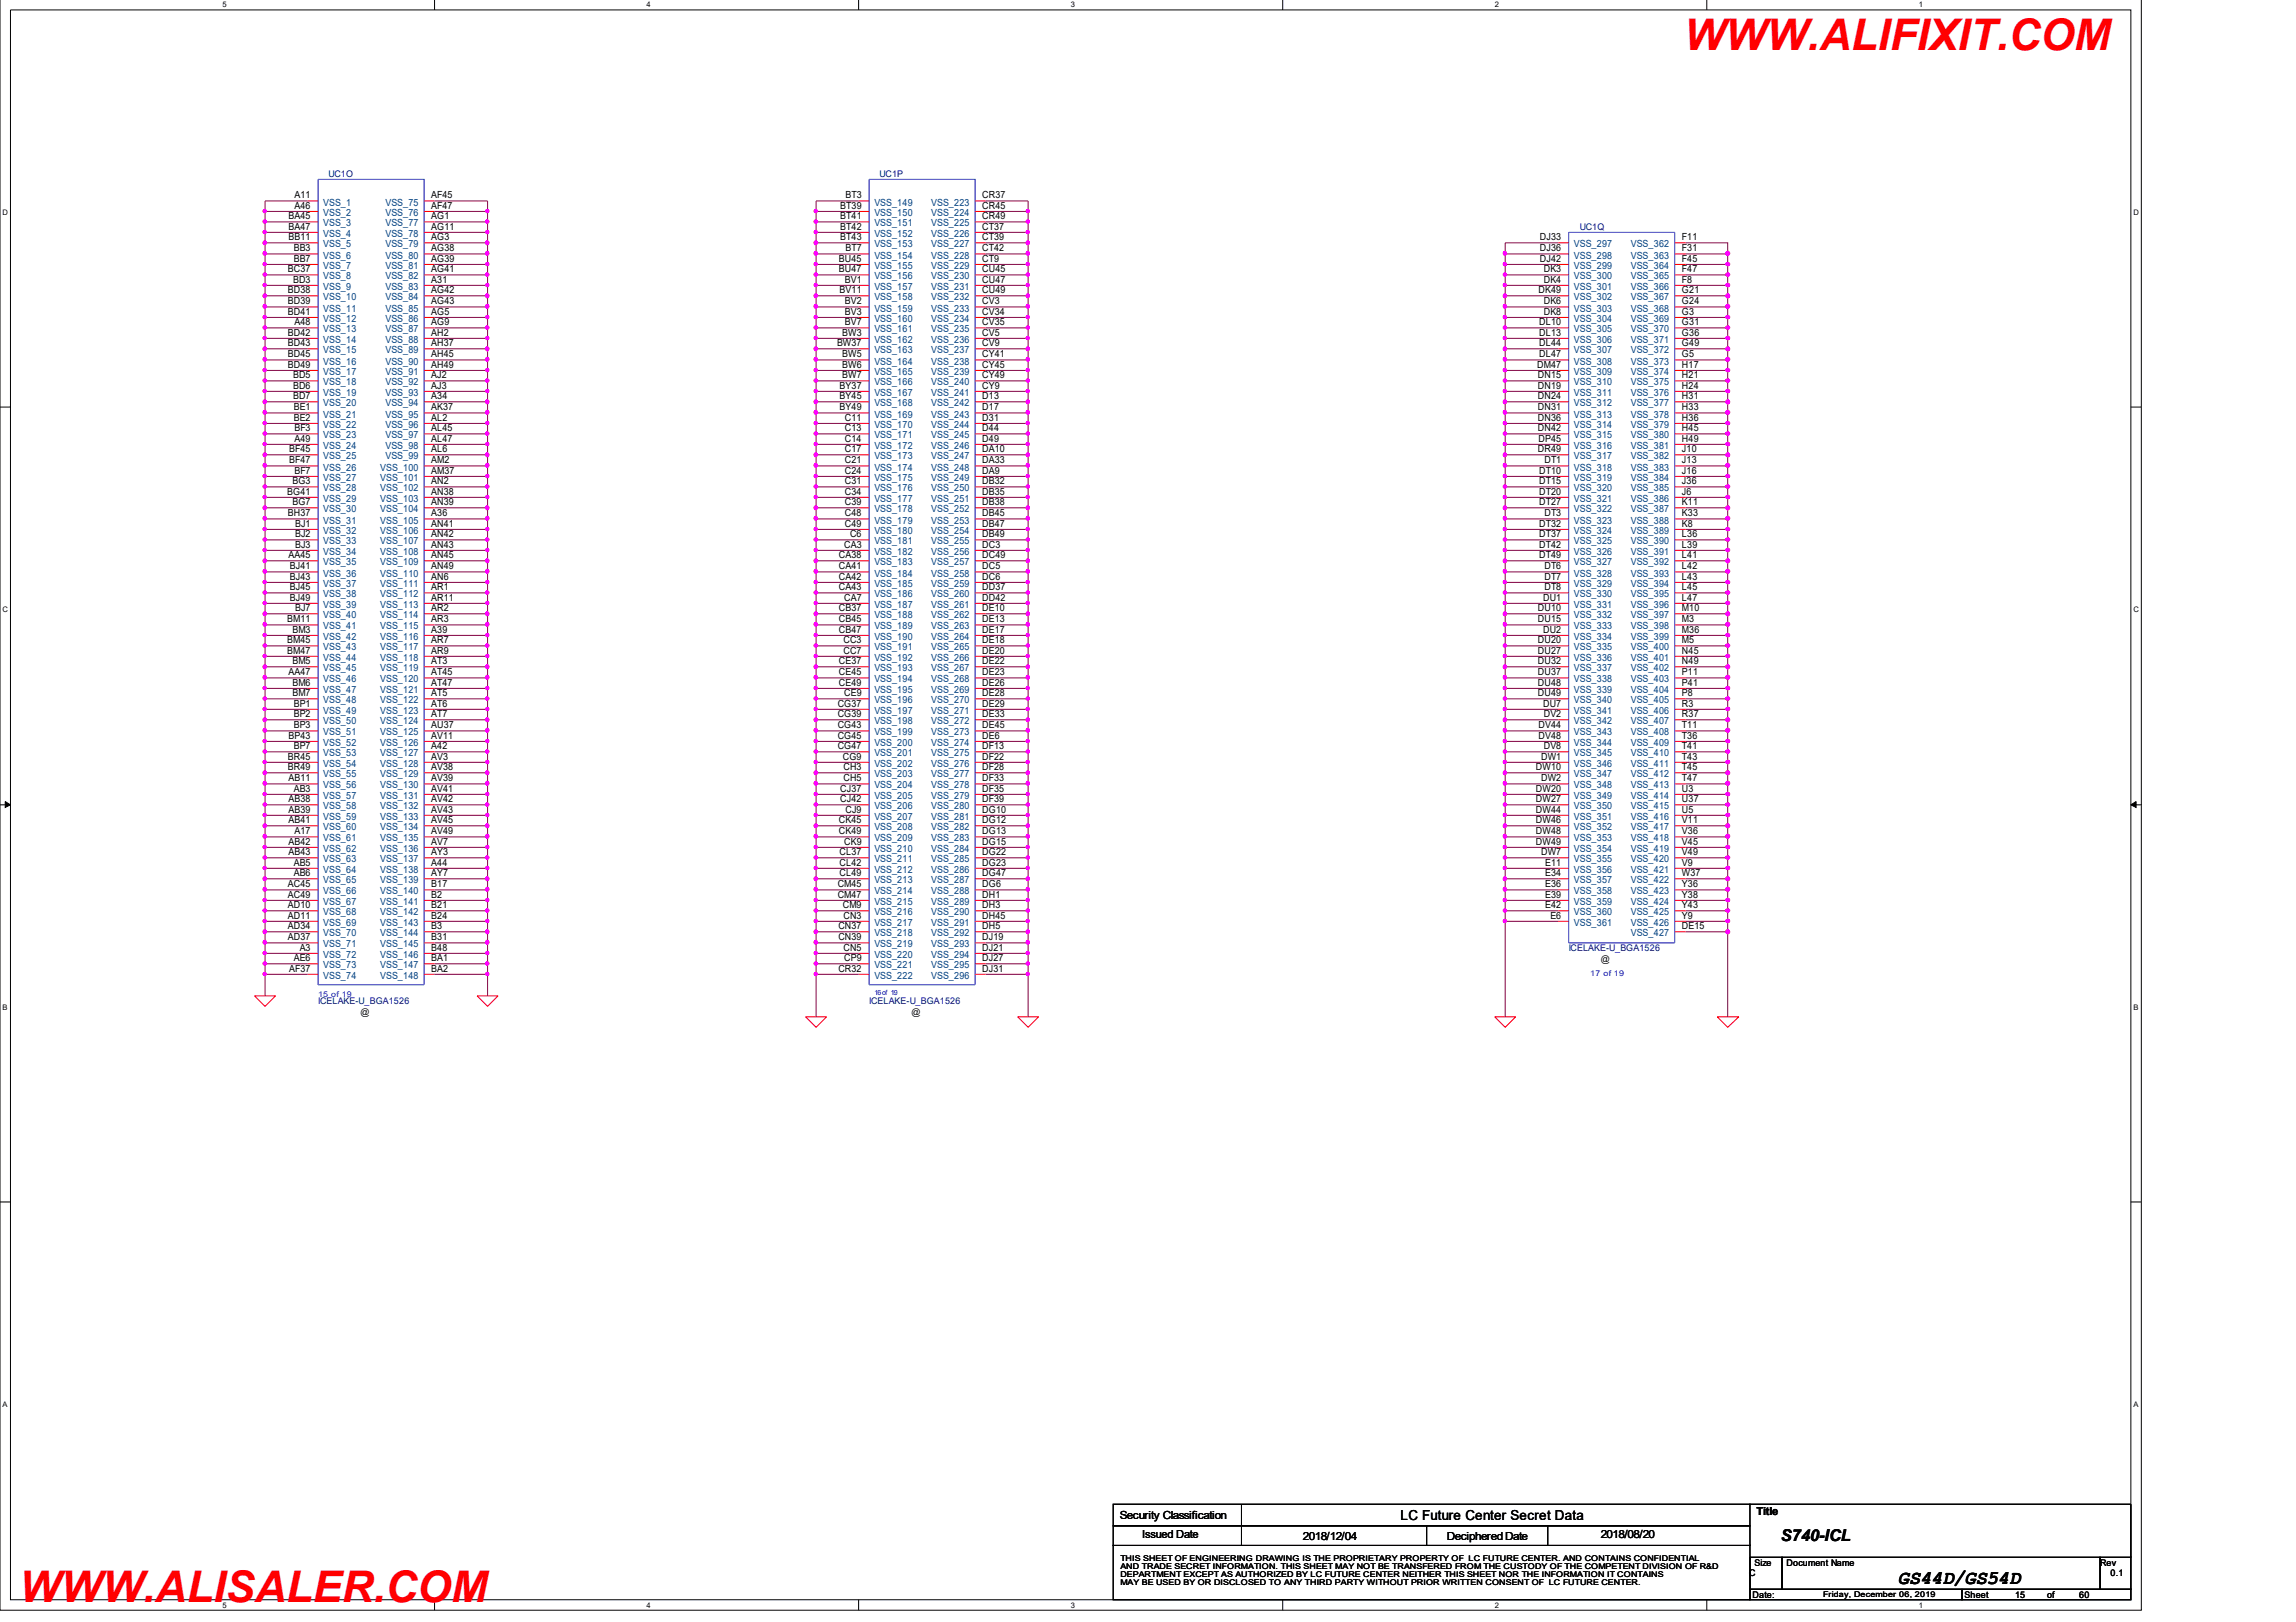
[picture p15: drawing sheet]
<svg xmlns="http://www.w3.org/2000/svg" width="297mm" height="210mm" viewBox="0 0 297 210" stroke-linecap="round" stroke-linejoin="round" font-family="sans-serif">
<defs><g id="words">
<g font-size="5.6" fill="#f00">
<text x="217.9" y="6.4">WWW.ALIFIXIT.COM</text>
<text x="2.5" y="207.3">WWW.ALISALER.COM</text>
</g>
<text font-size="2.5" x="245.5" y="205">GS44D/GS54D</text>
<text font-size="2.1" x="230.4" y="199.4">S740-ICL</text>
<text font-size="1.8" x="181.2" y="196.7">LC Future Center Secret Data</text>
<g font-size="1.4">
<text x="144.9" y="196.5">Security Classification</text>
<text x="227.2" y="196.1">Title</text>
<text x="147.7" y="199.1">Issued Date</text>
<text x="168.6" y="199.2">2018/12/04</text>
<text x="187.2" y="199.2">Deciphered Date</text>
<text x="207.1" y="199.1">2018/08/20</text>
</g>
<g font-size="1.3">
<text x="37.3" y="28.4">BA45</text>
<text x="37.3" y="29.7">BA47</text>
<text x="38.1" y="25.7">A11</text>
<text x="38.1" y="27">A46</text>
<text x="55.8" y="25.7">AF45</text>
<text x="55.8" y="27">AF47</text>
<text x="55.8" y="28.4">AG1</text>
<text x="55.8" y="29.7">AG11</text>
<text x="108.7" y="27">BT39</text>
<text x="108.7" y="28.4">BT41</text>
<text x="108.7" y="29.7">BT42</text>
<text x="109.4" y="25.7">BT3</text>
<text x="127.1" y="27">CR45</text>
<text x="127.1" y="28.4">CR49</text>
<text x="127.1" y="29.7">CT37</text>
<text x="127.1" y="25.7">CR37</text>
<text x="37.3" y="35.2">BC37</text>
<text x="37.3" y="31.1">BB11</text>
<text x="38" y="32.5">BB3</text>
<text x="38" y="33.9">BB7</text>
<text x="55.8" y="32.5">AG38</text>
<text x="55.8" y="33.9">AG39</text>
<text x="55.8" y="35.2">AG41</text>
<text x="55.8" y="31.1">AG3</text>
<text x="108.5" y="33.9">BU45</text>
<text x="108.5" y="35.2">BU47</text>
<text x="108.7" y="31.1">BT43</text>
<text x="109.4" y="32.5">BT7</text>
<text x="127.1" y="31.1">CT39</text>
<text x="127.1" y="32.5">CT42</text>
<text x="127.1" y="33.9">CT9</text>
<text x="127.1" y="35.2">CU45</text>
<text x="199.2" y="31.1">DJ33</text>
<text x="199.2" y="32.5">DJ36</text>
<text x="199.2" y="33.9">DJ42</text>
<text x="199.7" y="35.2">DK3</text>
<text x="217.6" y="31.1">F11</text>
<text x="217.6" y="32.5">F31</text>
<text x="217.6" y="33.9">F45</text>
<text x="217.6" y="35.2">F47</text>
<text x="37.3" y="37.9">BD38</text>
<text x="37.3" y="39.4">BD39</text>
<text x="37.3" y="40.7">BD41</text>
<text x="37.9" y="36.6">BD3</text>
<text x="55.8" y="36.6">A31</text>
<text x="55.8" y="37.9">AG42</text>
<text x="55.8" y="39.4">AG43</text>
<text x="55.8" y="40.7">AG5</text>
<text x="108.6" y="37.9">BV11</text>
<text x="109.3" y="39.4">BV2</text>
<text x="109.3" y="40.7">BV3</text>
<text x="109.3" y="36.6">BV1</text>
<text x="127.1" y="36.6">CU47</text>
<text x="127.1" y="37.9">CU49</text>
<text x="127.1" y="39.4">CV3</text>
<text x="127.1" y="40.7">CV34</text>
<text x="199.1" y="37.9">DK49</text>
<text x="199.7" y="36.6">DK4</text>
<text x="199.7" y="39.4">DK6</text>
<text x="199.7" y="40.7">DK8</text>
<text x="217.6" y="37.9">G21</text>
<text x="217.6" y="39.4">G24</text>
<text x="217.6" y="40.7">G3</text>
<text x="217.6" y="36.6">F8</text>
<text x="37.3" y="43.4">BD42</text>
<text x="37.3" y="44.8">BD43</text>
<text x="37.3" y="46.2">BD45</text>
<text x="37.3" y="47.6">BD49</text>
<text x="38.1" y="42.1">A48</text>
<text x="55.8" y="46.2">AH45</text>
<text x="55.8" y="47.6">AH49</text>
<text x="55.8" y="42.1">AG9</text>
<text x="55.8" y="43.4">AH2</text>
<text x="55.8" y="44.8">AH37</text>
<text x="108.3" y="44.8">BW37</text>
<text x="109" y="43.4">BW3</text>
<text x="109" y="46.2">BW5</text>
<text x="109" y="47.6">BW6</text>
<text x="109.3" y="42.1">BV7</text>
<text x="127.1" y="42.1">CV35</text>
<text x="127.1" y="43.4">CV5</text>
<text x="127.1" y="44.8">CV9</text>
<text x="127.1" y="46.2">CY41</text>
<text x="127.1" y="47.6">CY45</text>
<text x="198.9" y="47.6">DM47</text>
<text x="199.1" y="42.1">DL10</text>
<text x="199.1" y="43.4">DL13</text>
<text x="199.1" y="44.8">DL44</text>
<text x="199.1" y="46.2">DL47</text>
<text x="217.6" y="42.1">G31</text>
<text x="217.6" y="43.4">G36</text>
<text x="217.6" y="44.8">G49</text>
<text x="217.6" y="46.2">G5</text>
<text x="217.6" y="47.6">H17</text>
<text x="37.9" y="50.3">BD6</text>
<text x="37.9" y="51.7">BD7</text>
<text x="37.9" y="49">BD5</text>
<text x="38" y="53.1">BE1</text>
<text x="55.8" y="49">AJ2</text>
<text x="55.8" y="50.3">AJ3</text>
<text x="55.8" y="51.7">A34</text>
<text x="55.8" y="53.1">AK37</text>
<text x="108.6" y="53.1">BY49</text>
<text x="108.6" y="50.3">BY37</text>
<text x="108.6" y="51.7">BY45</text>
<text x="109" y="49">BW7</text>
<text x="127.1" y="49">CY49</text>
<text x="127.1" y="50.3">CY9</text>
<text x="127.1" y="51.7">D13</text>
<text x="127.1" y="53.1">D17</text>
<text x="199" y="51.7">DN24</text>
<text x="199" y="53.1">DN31</text>
<text x="199" y="49">DN15</text>
<text x="199" y="50.3">DN19</text>
<text x="217.6" y="53.1">H33</text>
<text x="217.6" y="49">H21</text>
<text x="217.6" y="50.3">H24</text>
<text x="217.6" y="51.7">H31</text>
<text x="37.4" y="58.5">BF45</text>
<text x="37.4" y="60">BF47</text>
<text x="38" y="54.5">BE2</text>
<text x="38.1" y="55.8">BF3</text>
<text x="38.1" y="57.2">A49</text>
<text x="55.8" y="54.5">AL2</text>
<text x="55.8" y="55.8">AL45</text>
<text x="55.8" y="57.2">AL47</text>
<text x="55.8" y="58.5">AL6</text>
<text x="55.8" y="60">AM2</text>
<text x="109.3" y="54.5">C11</text>
<text x="109.3" y="55.8">C13</text>
<text x="109.3" y="57.2">C14</text>
<text x="109.3" y="58.5">C17</text>
<text x="109.3" y="60">C21</text>
<text x="127.1" y="57.2">D49</text>
<text x="127.1" y="58.5">DA10</text>
<text x="127.1" y="60">DA33</text>
<text x="127.1" y="54.5">D31</text>
<text x="127.1" y="55.8">D44</text>
<text x="199" y="54.5">DN36</text>
<text x="199" y="55.8">DN42</text>
<text x="199" y="58.5">DR49</text>
<text x="199.1" y="57.2">DP45</text>
<text x="199.8" y="60">DT1</text>
<text x="217.6" y="54.5">H36</text>
<text x="217.6" y="55.8">H45</text>
<text x="217.6" y="57.2">H49</text>
<text x="217.6" y="58.5">J10</text>
<text x="217.6" y="60">J13</text>
<text x="37.2" y="64">BG41</text>
<text x="37.8" y="65.4">BG7</text>
<text x="37.8" y="62.7">BG3</text>
<text x="38.1" y="61.3">BF7</text>
<text x="55.8" y="64">AN38</text>
<text x="55.8" y="65.4">AN39</text>
<text x="55.8" y="61.3">AM37</text>
<text x="55.8" y="62.7">AN2</text>
<text x="109.3" y="61.3">C24</text>
<text x="109.3" y="62.7">C31</text>
<text x="109.3" y="64">C34</text>
<text x="109.3" y="65.4">C39</text>
<text x="127.1" y="61.3">DA9</text>
<text x="127.1" y="62.7">DB32</text>
<text x="127.1" y="64">DB35</text>
<text x="127.1" y="65.4">DB38</text>
<text x="199.1" y="61.3">DT10</text>
<text x="199.1" y="62.7">DT15</text>
<text x="199.1" y="64">DT20</text>
<text x="199.1" y="65.4">DT27</text>
<text x="217.6" y="61.3">J16</text>
<text x="217.6" y="62.7">J36</text>
<text x="217.6" y="64">J6</text>
<text x="217.6" y="65.4">K11</text>
<text x="37.3" y="66.8">BH37</text>
<text x="38.2" y="68.2">BJ1</text>
<text x="38.2" y="69.5">BJ2</text>
<text x="38.2" y="70.9">BJ3</text>
<text x="55.8" y="66.8">A36</text>
<text x="55.8" y="68.2">AN41</text>
<text x="55.8" y="69.5">AN42</text>
<text x="55.8" y="70.9">AN43</text>
<text x="109.2" y="70.9">CA3</text>
<text x="109.3" y="68.2">C49</text>
<text x="109.3" y="66.8">C48</text>
<text x="110" y="69.5">C6</text>
<text x="127.1" y="66.8">DB45</text>
<text x="127.1" y="68.2">DB47</text>
<text x="127.1" y="69.5">DB49</text>
<text x="127.1" y="70.9">DC3</text>
<text x="199.1" y="68.2">DT32</text>
<text x="199.1" y="69.5">DT37</text>
<text x="199.1" y="70.9">DT42</text>
<text x="199.8" y="66.8">DT3</text>
<text x="217.6" y="68.2">K8</text>
<text x="217.6" y="69.5">L36</text>
<text x="217.6" y="70.9">L39</text>
<text x="217.6" y="66.8">K33</text>
<text x="37.3" y="72.2">AA45</text>
<text x="37.5" y="73.7">BJ41</text>
<text x="37.5" y="75">BJ43</text>
<text x="37.5" y="76.4">BJ45</text>
<text x="37.5" y="77.7">BJ49</text>
<text x="55.8" y="72.2">AN45</text>
<text x="55.8" y="73.7">AN49</text>
<text x="55.8" y="75">AN6</text>
<text x="55.8" y="76.4">AR1</text>
<text x="55.8" y="77.7">AR11</text>
<text x="108.5" y="72.2">CA38</text>
<text x="108.5" y="73.7">CA41</text>
<text x="108.5" y="75">CA42</text>
<text x="108.5" y="76.4">CA43</text>
<text x="109.2" y="77.7">CA7</text>
<text x="127.1" y="72.2">DC49</text>
<text x="127.1" y="73.7">DC5</text>
<text x="127.1" y="75">DC6</text>
<text x="127.1" y="76.4">DD37</text>
<text x="127.1" y="77.7">DD42</text>
<text x="199.1" y="72.2">DT49</text>
<text x="199.6" y="77.7">DU1</text>
<text x="199.8" y="73.7">DT6</text>
<text x="199.8" y="75">DT7</text>
<text x="199.8" y="76.4">DT8</text>
<text x="217.6" y="72.2">L41</text>
<text x="217.6" y="73.7">L42</text>
<text x="217.6" y="75">L43</text>
<text x="217.6" y="76.4">L45</text>
<text x="217.6" y="77.7">L47</text>
<text x="37.2" y="80.5">BM11</text>
<text x="37.2" y="83.2">BM45</text>
<text x="37.8" y="81.9">BM3</text>
<text x="38.2" y="79.1">BJ7</text>
<text x="55.8" y="79.1">AR2</text>
<text x="55.8" y="80.5">AR3</text>
<text x="55.8" y="81.9">A39</text>
<text x="55.8" y="83.2">AR7</text>
<text x="108.5" y="81.9">CB47</text>
<text x="108.5" y="79.1">CB37</text>
<text x="108.5" y="80.5">CB45</text>
<text x="109.1" y="83.2">CC3</text>
<text x="127.1" y="79.1">DE10</text>
<text x="127.1" y="80.5">DE13</text>
<text x="127.1" y="81.9">DE17</text>
<text x="127.1" y="83.2">DE18</text>
<text x="199" y="83.2">DU20</text>
<text x="199" y="79.1">DU10</text>
<text x="199" y="80.5">DU15</text>
<text x="199.6" y="81.9">DU2</text>
<text x="217.6" y="83.2">M5</text>
<text x="217.6" y="79.1">M10</text>
<text x="217.6" y="80.5">M3</text>
<text x="217.6" y="81.9">M36</text>
<text x="37.2" y="84.6">BM47</text>
<text x="37.3" y="87.4">AA47</text>
<text x="37.8" y="86">BM5</text>
<text x="37.8" y="88.7">BM6</text>
<text x="55.8" y="84.6">AR9</text>
<text x="55.8" y="86">AT3</text>
<text x="55.8" y="87.4">AT45</text>
<text x="55.8" y="88.7">AT47</text>
<text x="108.5" y="86">CE37</text>
<text x="108.5" y="87.4">CE45</text>
<text x="108.5" y="88.7">CE49</text>
<text x="109.1" y="84.6">CC7</text>
<text x="127.1" y="87.4">DE23</text>
<text x="127.1" y="88.7">DE26</text>
<text x="127.1" y="84.6">DE20</text>
<text x="127.1" y="86">DE22</text>
<text x="199" y="84.6">DU27</text>
<text x="199" y="86">DU32</text>
<text x="199" y="87.4">DU37</text>
<text x="199" y="88.7">DU48</text>
<text x="217.6" y="84.6">N45</text>
<text x="217.6" y="86">N49</text>
<text x="217.6" y="87.4">P11</text>
<text x="217.6" y="88.7">P41</text>
<text x="37.3" y="95.6">BP43</text>
<text x="37.8" y="90.1">BM7</text>
<text x="38" y="92.8">BP2</text>
<text x="38" y="94.2">BP3</text>
<text x="38" y="91.5">BP1</text>
<text x="55.8" y="94.2">AU37</text>
<text x="55.8" y="95.6">AV11</text>
<text x="55.8" y="90.1">AT5</text>
<text x="55.8" y="91.5">AT6</text>
<text x="55.8" y="92.8">AT7</text>
<text x="108.4" y="91.5">CG37</text>
<text x="108.4" y="92.8">CG39</text>
<text x="108.4" y="94.2">CG43</text>
<text x="108.4" y="95.6">CG45</text>
<text x="109.2" y="90.1">CE9</text>
<text x="127.1" y="90.1">DE28</text>
<text x="127.1" y="91.5">DE29</text>
<text x="127.1" y="92.8">DE33</text>
<text x="127.1" y="94.2">DE45</text>
<text x="127.1" y="95.6">DE6</text>
<text x="199" y="90.1">DU49</text>
<text x="199.1" y="94.2">DV44</text>
<text x="199.1" y="95.6">DV48</text>
<text x="199.6" y="91.5">DU7</text>
<text x="199.7" y="92.8">DV2</text>
<text x="217.6" y="90.1">P8</text>
<text x="217.6" y="91.5">R3</text>
<text x="217.6" y="92.8">R37</text>
<text x="217.6" y="94.2">T11</text>
<text x="217.6" y="95.6">T36</text>
<text x="37.3" y="98.3">BR45</text>
<text x="37.3" y="99.7">BR49</text>
<text x="37.3" y="101.1">AB11</text>
<text x="38" y="97">BP7</text>
<text x="55.8" y="97">A42</text>
<text x="55.8" y="98.3">AV3</text>
<text x="55.8" y="99.7">AV38</text>
<text x="55.8" y="101.1">AV39</text>
<text x="108.4" y="97">CG47</text>
<text x="109.1" y="98.3">CG9</text>
<text x="109.1" y="99.7">CH3</text>
<text x="109.1" y="101.1">CH5</text>
<text x="127.1" y="97">DF13</text>
<text x="127.1" y="98.3">DF22</text>
<text x="127.1" y="99.7">DF28</text>
<text x="127.1" y="101.1">DF33</text>
<text x="198.7" y="99.7">DW10</text>
<text x="199.4" y="98.3">DW1</text>
<text x="199.4" y="101.1">DW2</text>
<text x="199.7" y="97">DV8</text>
<text x="217.6" y="98.3">T43</text>
<text x="217.6" y="99.7">T45</text>
<text x="217.6" y="97">T41</text>
<text x="217.6" y="101.1">T47</text>
<text x="37.3" y="106.5">AB41</text>
<text x="37.3" y="103.8">AB38</text>
<text x="37.3" y="105.2">AB39</text>
<text x="38" y="102.5">AB3</text>
<text x="38.1" y="108">A17</text>
<text x="55.8" y="102.5">AV41</text>
<text x="55.8" y="103.8">AV42</text>
<text x="55.8" y="105.2">AV43</text>
<text x="55.8" y="106.5">AV45</text>
<text x="55.8" y="108">AV49</text>
<text x="108.5" y="106.5">CK45</text>
<text x="108.5" y="108">CK49</text>
<text x="108.7" y="102.5">CJ37</text>
<text x="108.7" y="103.8">CJ42</text>
<text x="109.4" y="105.2">CJ9</text>
<text x="127.1" y="102.5">DF35</text>
<text x="127.1" y="103.8">DF39</text>
<text x="127.1" y="105.2">DG10</text>
<text x="127.1" y="106.5">DG12</text>
<text x="127.1" y="108">DG13</text>
<text x="198.7" y="102.5">DW20</text>
<text x="198.7" y="103.8">DW27</text>
<text x="198.7" y="105.2">DW44</text>
<text x="198.7" y="106.5">DW46</text>
<text x="198.7" y="108">DW48</text>
<text x="217.6" y="102.5">U3</text>
<text x="217.6" y="103.8">U37</text>
<text x="217.6" y="105.2">U5</text>
<text x="217.6" y="106.5">V11</text>
<text x="217.6" y="108">V36</text>
<text x="37.3" y="109.3">AB42</text>
<text x="37.3" y="110.7">AB43</text>
<text x="38" y="112">AB5</text>
<text x="38" y="113.4">AB6</text>
<text x="55.8" y="109.3">AV7</text>
<text x="55.8" y="110.7">AY3</text>
<text x="55.8" y="112">A44</text>
<text x="55.8" y="113.4">AY7</text>
<text x="108.6" y="113.4">CL49</text>
<text x="108.6" y="110.7">CL37</text>
<text x="108.6" y="112">CL42</text>
<text x="109.2" y="109.3">CK9</text>
<text x="127.1" y="109.3">DG15</text>
<text x="127.1" y="110.7">DG22</text>
<text x="127.1" y="112">DG23</text>
<text x="127.1" y="113.4">DG47</text>
<text x="198.7" y="109.3">DW49</text>
<text x="199.4" y="110.7">DW7</text>
<text x="199.9" y="112">E11</text>
<text x="199.9" y="113.4">E34</text>
<text x="217.6" y="113.4">W37</text>
<text x="217.6" y="109.3">V45</text>
<text x="217.6" y="110.7">V49</text>
<text x="217.6" y="112">V9</text>
<text x="37.3" y="114.8">AC45</text>
<text x="37.3" y="116.2">AC49</text>
<text x="37.3" y="117.5">AD10</text>
<text x="37.3" y="118.9">AD11</text>
<text x="55.8" y="114.8">B17</text>
<text x="55.8" y="116.2">B2</text>
<text x="55.8" y="117.5">B21</text>
<text x="55.8" y="118.9">B24</text>
<text x="108.4" y="114.8">CM45</text>
<text x="108.4" y="116.2">CM47</text>
<text x="109.1" y="117.5">CM9</text>
<text x="109.1" y="118.9">CN3</text>
<text x="127.1" y="117.5">DH3</text>
<text x="127.1" y="118.9">DH45</text>
<text x="127.1" y="114.8">DG6</text>
<text x="127.1" y="116.2">DH1</text>
<text x="199.9" y="114.8">E36</text>
<text x="199.9" y="116.2">E39</text>
<text x="199.9" y="117.5">E42</text>
<text x="200.6" y="118.9">E6</text>
<text x="217.6" y="114.8">Y36</text>
<text x="217.6" y="116.2">Y38</text>
<text x="217.6" y="117.5">Y43</text>
<text x="217.6" y="118.9">Y9</text>
<text x="37.3" y="120.2">AD34</text>
<text x="37.3" y="121.7">AD37</text>
<text x="37.4" y="125.7">AF37</text>
<text x="38" y="124.4">AE6</text>
<text x="38.8" y="123">A3</text>
<text x="55.8" y="124.4">BA1</text>
<text x="55.8" y="120.2">B3</text>
<text x="55.8" y="121.7">B31</text>
<text x="55.8" y="123">B48</text>
<text x="55.8" y="125.7">BA2</text>
<text x="108.5" y="120.2">CN37</text>
<text x="108.5" y="121.7">CN39</text>
<text x="108.5" y="125.7">CR32</text>
<text x="109.1" y="123">CN5</text>
<text x="109.2" y="124.4">CP9</text>
<text x="127.1" y="120.2">DH5</text>
<text x="127.1" y="121.7">DJ19</text>
<text x="127.1" y="123">DJ21</text>
<text x="127.1" y="124.4">DJ27</text>
<text x="127.1" y="125.7">DJ31</text>
<text x="217.6" y="120.2">DE15</text>
</g>
<g font-size="1.3" fill="#004080">
<text x="41.8" y="26.6">VSS_1</text>
<text x="41.8" y="28">VSS_2</text>
<text x="41.8" y="29.3">VSS_3</text>
<text x="49.9" y="26.6">VSS_75</text>
<text x="49.9" y="28">VSS_76</text>
<text x="49.9" y="29.3">VSS_77</text>
<text x="113.1" y="26.6">VSS_149</text>
<text x="113.1" y="28">VSS_150</text>
<text x="113.1" y="29.3">VSS_151</text>
<text x="120.5" y="28">VSS_224</text>
<text x="120.5" y="29.3">VSS_225</text>
<text x="120.5" y="26.6">VSS_223</text>
<text x="41.8" y="30.7">VSS_4</text>
<text x="41.8" y="32">VSS_5</text>
<text x="41.8" y="33.5">VSS_6</text>
<text x="41.8" y="34.8">VSS_7</text>
<text x="49.9" y="33.5">VSS_80</text>
<text x="49.9" y="34.8">VSS_81</text>
<text x="49.9" y="30.7">VSS_78</text>
<text x="49.9" y="32">VSS_79</text>
<text x="113.1" y="30.7">VSS_152</text>
<text x="113.1" y="32">VSS_153</text>
<text x="113.1" y="33.5">VSS_154</text>
<text x="113.1" y="34.8">VSS_155</text>
<text x="120.5" y="30.7">VSS_226</text>
<text x="120.5" y="32">VSS_227</text>
<text x="120.5" y="33.5">VSS_228</text>
<text x="120.5" y="34.8">VSS_229</text>
<text x="203.6" y="32">VSS_297</text>
<text x="203.6" y="33.5">VSS_298</text>
<text x="203.6" y="34.8">VSS_299</text>
<text x="211" y="32">VSS_362</text>
<text x="211" y="33.5">VSS_363</text>
<text x="211" y="34.8">VSS_364</text>
<text x="41.8" y="38.9">VSS_10</text>
<text x="41.8" y="40.3">VSS_11</text>
<text x="41.8" y="41.7">VSS_12</text>
<text x="41.8" y="36.2">VSS_8</text>
<text x="41.8" y="37.5">VSS_9</text>
<text x="49.9" y="36.2">VSS_82</text>
<text x="49.9" y="37.5">VSS_83</text>
<text x="49.9" y="38.9">VSS_84</text>
<text x="49.9" y="40.3">VSS_85</text>
<text x="49.9" y="41.7">VSS_86</text>
<text x="113.1" y="38.9">VSS_158</text>
<text x="113.1" y="40.3">VSS_159</text>
<text x="113.1" y="41.7">VSS_160</text>
<text x="113.1" y="36.2">VSS_156</text>
<text x="113.1" y="37.5">VSS_157</text>
<text x="120.5" y="36.2">VSS_230</text>
<text x="120.5" y="37.5">VSS_231</text>
<text x="120.5" y="38.9">VSS_232</text>
<text x="120.5" y="40.3">VSS_233</text>
<text x="120.5" y="41.7">VSS_234</text>
<text x="203.6" y="37.5">VSS_301</text>
<text x="203.6" y="38.9">VSS_302</text>
<text x="203.6" y="40.3">VSS_303</text>
<text x="203.6" y="41.7">VSS_304</text>
<text x="203.6" y="36.2">VSS_300</text>
<text x="211" y="38.9">VSS_367</text>
<text x="211" y="40.3">VSS_368</text>
<text x="211" y="41.7">VSS_369</text>
<text x="211" y="36.2">VSS_365</text>
<text x="211" y="37.5">VSS_366</text>
<text x="41.8" y="43">VSS_13</text>
<text x="41.8" y="44.4">VSS_14</text>
<text x="41.8" y="45.7">VSS_15</text>
<text x="41.8" y="47.2">VSS_16</text>
<text x="49.9" y="47.2">VSS_90</text>
<text x="49.9" y="43">VSS_87</text>
<text x="49.9" y="44.4">VSS_88</text>
<text x="49.9" y="45.7">VSS_89</text>
<text x="113.1" y="43">VSS_161</text>
<text x="113.1" y="44.4">VSS_162</text>
<text x="113.1" y="45.7">VSS_163</text>
<text x="113.1" y="47.2">VSS_164</text>
<text x="120.5" y="43">VSS_235</text>
<text x="120.5" y="44.4">VSS_236</text>
<text x="120.5" y="45.7">VSS_237</text>
<text x="120.5" y="47.2">VSS_238</text>
<text x="203.6" y="43">VSS_305</text>
<text x="203.6" y="44.4">VSS_306</text>
<text x="203.6" y="45.7">VSS_307</text>
<text x="203.6" y="47.2">VSS_308</text>
<text x="211" y="43">VSS_370</text>
<text x="211" y="44.4">VSS_371</text>
<text x="211" y="45.7">VSS_372</text>
<text x="211" y="47.2">VSS_373</text>
<text x="41.8" y="51.2">VSS_19</text>
<text x="41.8" y="52.6">VSS_20</text>
<text x="41.8" y="48.5">VSS_17</text>
<text x="41.8" y="49.9">VSS_18</text>
<text x="49.9" y="48.5">VSS_91</text>
<text x="49.9" y="49.9">VSS_92</text>
<text x="49.9" y="51.2">VSS_93</text>
<text x="49.9" y="52.6">VSS_94</text>
<text x="113.1" y="48.5">VSS_165</text>
<text x="113.1" y="49.9">VSS_166</text>
<text x="113.1" y="51.2">VSS_167</text>
<text x="113.1" y="52.6">VSS_168</text>
<text x="120.5" y="48.5">VSS_239</text>
<text x="120.5" y="49.9">VSS_240</text>
<text x="120.5" y="51.2">VSS_241</text>
<text x="120.5" y="52.6">VSS_242</text>
<text x="203.6" y="52.6">VSS_312</text>
<text x="203.6" y="48.5">VSS_309</text>
<text x="203.6" y="49.9">VSS_310</text>
<text x="203.6" y="51.2">VSS_311</text>
<text x="211" y="48.5">VSS_374</text>
<text x="211" y="49.9">VSS_375</text>
<text x="211" y="51.2">VSS_376</text>
<text x="211" y="52.6">VSS_377</text>
<text x="41.8" y="54">VSS_21</text>
<text x="41.8" y="55.4">VSS_22</text>
<text x="41.8" y="56.7">VSS_23</text>
<text x="41.8" y="58.1">VSS_24</text>
<text x="41.8" y="59.5">VSS_25</text>
<text x="49.9" y="54">VSS_95</text>
<text x="49.9" y="55.4">VSS_96</text>
<text x="49.9" y="56.7">VSS_97</text>
<text x="49.9" y="58.1">VSS_98</text>
<text x="49.9" y="59.5">VSS_99</text>
<text x="113.1" y="54">VSS_169</text>
<text x="113.1" y="55.4">VSS_170</text>
<text x="113.1" y="56.7">VSS_171</text>
<text x="113.1" y="58.1">VSS_172</text>
<text x="113.1" y="59.5">VSS_173</text>
<text x="120.5" y="58.1">VSS_246</text>
<text x="120.5" y="59.5">VSS_247</text>
<text x="120.5" y="54">VSS_243</text>
<text x="120.5" y="55.4">VSS_244</text>
<text x="120.5" y="56.7">VSS_245</text>
<text x="203.6" y="54">VSS_313</text>
<text x="203.6" y="55.4">VSS_314</text>
<text x="203.6" y="56.7">VSS_315</text>
<text x="203.6" y="58.1">VSS_316</text>
<text x="203.6" y="59.5">VSS_317</text>
<text x="211" y="54">VSS_378</text>
<text x="211" y="55.4">VSS_379</text>
<text x="211" y="56.7">VSS_380</text>
<text x="211" y="58.1">VSS_381</text>
<text x="211" y="59.5">VSS_382</text>
<text x="41.8" y="60.9">VSS_26</text>
<text x="41.8" y="62.2">VSS_27</text>
<text x="41.8" y="63.6">VSS_28</text>
<text x="41.8" y="65">VSS_29</text>
<text x="49.2" y="65">VSS_103</text>
<text x="49.2" y="60.9">VSS_100</text>
<text x="49.2" y="62.2">VSS_101</text>
<text x="49.2" y="63.6">VSS_102</text>
<text x="113.1" y="60.9">VSS_174</text>
<text x="113.1" y="62.2">VSS_175</text>
<text x="113.1" y="63.6">VSS_176</text>
<text x="113.1" y="65">VSS_177</text>
<text x="120.5" y="60.9">VSS_248</text>
<text x="120.5" y="62.2">VSS_249</text>
<text x="120.5" y="63.6">VSS_250</text>
<text x="120.5" y="65">VSS_251</text>
<text x="203.6" y="60.9">VSS_318</text>
<text x="203.6" y="62.2">VSS_319</text>
<text x="203.6" y="63.6">VSS_320</text>
<text x="203.6" y="65">VSS_321</text>
<text x="211" y="60.9">VSS_383</text>
<text x="211" y="62.2">VSS_384</text>
<text x="211" y="63.6">VSS_385</text>
<text x="211" y="65">VSS_386</text>
<text x="41.8" y="66.3">VSS_30</text>
<text x="41.8" y="67.7">VSS_31</text>
<text x="41.8" y="69.1">VSS_32</text>
<text x="41.8" y="70.5">VSS_33</text>
<text x="41.8" y="71.8">VSS_34</text>
<text x="49.2" y="66.3">VSS_104</text>
<text x="49.2" y="67.7">VSS_105</text>
<text x="49.2" y="69.1">VSS_106</text>
<text x="49.2" y="70.5">VSS_107</text>
<text x="49.2" y="71.8">VSS_108</text>
<text x="113.1" y="69.1">VSS_180</text>
<text x="113.1" y="70.5">VSS_181</text>
<text x="113.1" y="71.8">VSS_182</text>
<text x="113.1" y="66.3">VSS_178</text>
<text x="113.1" y="67.7">VSS_179</text>
<text x="120.5" y="66.3">VSS_252</text>
<text x="120.5" y="67.7">VSS_253</text>
<text x="120.5" y="69.1">VSS_254</text>
<text x="120.5" y="70.5">VSS_255</text>
<text x="120.5" y="71.8">VSS_256</text>
<text x="203.6" y="67.7">VSS_323</text>
<text x="203.6" y="69.1">VSS_324</text>
<text x="203.6" y="70.5">VSS_325</text>
<text x="203.6" y="71.8">VSS_326</text>
<text x="203.6" y="66.3">VSS_322</text>
<text x="211" y="69.1">VSS_389</text>
<text x="211" y="70.5">VSS_390</text>
<text x="211" y="71.8">VSS_391</text>
<text x="211" y="66.3">VSS_387</text>
<text x="211" y="67.7">VSS_388</text>
<text x="41.8" y="73.2">VSS_35</text>
<text x="41.8" y="74.6">VSS_36</text>
<text x="41.8" y="76">VSS_37</text>
<text x="41.8" y="77.3">VSS_38</text>
<text x="49.2" y="73.2">VSS_109</text>
<text x="49.2" y="74.6">VSS_110</text>
<text x="49.2" y="76">VSS_111</text>
<text x="49.2" y="77.3">VSS_112</text>
<text x="113.1" y="73.2">VSS_183</text>
<text x="113.1" y="74.6">VSS_184</text>
<text x="113.1" y="76">VSS_185</text>
<text x="113.1" y="77.3">VSS_186</text>
<text x="120.5" y="73.2">VSS_257</text>
<text x="120.5" y="74.6">VSS_258</text>
<text x="120.5" y="76">VSS_259</text>
<text x="120.5" y="77.3">VSS_260</text>
<text x="203.6" y="73.2">VSS_327</text>
<text x="203.6" y="74.6">VSS_328</text>
<text x="203.6" y="76">VSS_329</text>
<text x="203.6" y="77.3">VSS_330</text>
<text x="211" y="73.2">VSS_392</text>
<text x="211" y="74.6">VSS_393</text>
<text x="211" y="76">VSS_394</text>
<text x="211" y="77.3">VSS_395</text>
<text x="41.8" y="80">VSS_40</text>
<text x="41.8" y="81.5">VSS_41</text>
<text x="41.8" y="82.8">VSS_42</text>
<text x="41.8" y="78.7">VSS_39</text>
<text x="49.2" y="80">VSS_114</text>
<text x="49.2" y="81.5">VSS_115</text>
<text x="49.2" y="82.8">VSS_116</text>
<text x="49.2" y="78.7">VSS_113</text>
<text x="113.1" y="82.8">VSS_190</text>
<text x="113.1" y="78.7">VSS_187</text>
<text x="113.1" y="80">VSS_188</text>
<text x="113.1" y="81.5">VSS_189</text>
<text x="120.5" y="78.7">VSS_261</text>
<text x="120.5" y="80">VSS_262</text>
<text x="120.5" y="81.5">VSS_263</text>
<text x="120.5" y="82.8">VSS_264</text>
<text x="203.6" y="82.8">VSS_334</text>
<text x="203.6" y="78.7">VSS_331</text>
<text x="203.6" y="80">VSS_332</text>
<text x="203.6" y="81.5">VSS_333</text>
<text x="211" y="78.7">VSS_396</text>
<text x="211" y="80">VSS_397</text>
<text x="211" y="81.5">VSS_398</text>
<text x="211" y="82.8">VSS_399</text>
<text x="41.8" y="84.2">VSS_43</text>
<text x="41.8" y="85.5">VSS_44</text>
<text x="41.8" y="86.9">VSS_45</text>
<text x="41.8" y="88.3">VSS_46</text>
<text x="41.8" y="89.7">VSS_47</text>
<text x="49.2" y="84.2">VSS_117</text>
<text x="49.2" y="85.5">VSS_118</text>
<text x="49.2" y="86.9">VSS_119</text>
<text x="49.2" y="88.3">VSS_120</text>
<text x="49.2" y="89.7">VSS_121</text>
<text x="113.1" y="84.2">VSS_191</text>
<text x="113.1" y="85.5">VSS_192</text>
<text x="113.1" y="86.9">VSS_193</text>
<text x="113.1" y="88.3">VSS_194</text>
<text x="113.1" y="89.7">VSS_195</text>
<text x="120.5" y="88.3">VSS_268</text>
<text x="120.5" y="89.7">VSS_269</text>
<text x="120.5" y="84.2">VSS_265</text>
<text x="120.5" y="85.5">VSS_266</text>
<text x="120.5" y="86.9">VSS_267</text>
<text x="203.6" y="84.2">VSS_335</text>
<text x="203.6" y="85.5">VSS_336</text>
<text x="203.6" y="86.9">VSS_337</text>
<text x="203.6" y="88.3">VSS_338</text>
<text x="203.6" y="89.7">VSS_339</text>
<text x="211" y="84.2">VSS_400</text>
<text x="211" y="85.5">VSS_401</text>
<text x="211" y="86.9">VSS_402</text>
<text x="211" y="88.3">VSS_403</text>
<text x="211" y="89.7">VSS_404</text>
<text x="41.8" y="93.7">VSS_50</text>
<text x="41.8" y="95.2">VSS_51</text>
<text x="41.8" y="91">VSS_48</text>
<text x="41.8" y="92.4">VSS_49</text>
<text x="49.2" y="95.2">VSS_125</text>
<text x="49.2" y="91">VSS_122</text>
<text x="49.2" y="92.4">VSS_123</text>
<text x="49.2" y="93.7">VSS_124</text>
<text x="113.1" y="91">VSS_196</text>
<text x="113.1" y="92.4">VSS_197</text>
<text x="113.1" y="93.7">VSS_198</text>
<text x="113.1" y="95.2">VSS_199</text>
<text x="120.5" y="91">VSS_270</text>
<text x="120.5" y="92.4">VSS_271</text>
<text x="120.5" y="93.7">VSS_272</text>
<text x="120.5" y="95.2">VSS_273</text>
<text x="203.6" y="91">VSS_340</text>
<text x="203.6" y="92.4">VSS_341</text>
<text x="203.6" y="93.7">VSS_342</text>
<text x="203.6" y="95.2">VSS_343</text>
<text x="211" y="91">VSS_405</text>
<text x="211" y="92.4">VSS_406</text>
<text x="211" y="93.7">VSS_407</text>
<text x="211" y="95.2">VSS_408</text>
<text x="41.8" y="96.5">VSS_52</text>
<text x="41.8" y="97.9">VSS_53</text>
<text x="41.8" y="99.2">VSS_54</text>
<text x="41.8" y="100.6">VSS_55</text>
<text x="49.2" y="96.5">VSS_126</text>
<text x="49.2" y="97.9">VSS_127</text>
<text x="49.2" y="99.2">VSS_128</text>
<text x="49.2" y="100.6">VSS_129</text>
<text x="113.1" y="99.2">VSS_202</text>
<text x="113.1" y="100.6">VSS_203</text>
<text x="113.1" y="96.5">VSS_200</text>
<text x="113.1" y="97.9">VSS_201</text>
<text x="120.5" y="96.5">VSS_274</text>
<text x="120.5" y="97.9">VSS_275</text>
<text x="120.5" y="99.2">VSS_276</text>
<text x="120.5" y="100.6">VSS_277</text>
<text x="203.6" y="97.9">VSS_345</text>
<text x="203.6" y="99.2">VSS_346</text>
<text x="203.6" y="100.6">VSS_347</text>
<text x="203.6" y="96.5">VSS_344</text>
<text x="211" y="99.2">VSS_411</text>
<text x="211" y="100.6">VSS_412</text>
<text x="211" y="96.5">VSS_409</text>
<text x="211" y="97.9">VSS_410</text>
<text x="41.8" y="107.5">VSS_60</text>
<text x="41.8" y="102">VSS_56</text>
<text x="41.8" y="103.4">VSS_57</text>
<text x="41.8" y="104.7">VSS_58</text>
<text x="41.8" y="106.1">VSS_59</text>
<text x="49.2" y="102">VSS_130</text>
<text x="49.2" y="103.4">VSS_131</text>
<text x="49.2" y="104.7">VSS_132</text>
<text x="49.2" y="106.1">VSS_133</text>
<text x="49.2" y="107.5">VSS_134</text>
<text x="113.1" y="102">VSS_204</text>
<text x="113.1" y="103.4">VSS_205</text>
<text x="113.1" y="104.7">VSS_206</text>
<text x="113.1" y="106.1">VSS_207</text>
<text x="113.1" y="107.5">VSS_208</text>
<text x="120.5" y="103.4">VSS_279</text>
<text x="120.5" y="104.7">VSS_280</text>
<text x="120.5" y="106.1">VSS_281</text>
<text x="120.5" y="107.5">VSS_282</text>
<text x="120.5" y="102">VSS_278</text>
<text x="203.6" y="102">VSS_348</text>
<text x="203.6" y="103.4">VSS_349</text>
<text x="203.6" y="104.7">VSS_350</text>
<text x="203.6" y="106.1">VSS_351</text>
<text x="203.6" y="107.5">VSS_352</text>
<text x="211" y="102">VSS_413</text>
<text x="211" y="103.4">VSS_414</text>
<text x="211" y="104.7">VSS_415</text>
<text x="211" y="106.1">VSS_416</text>
<text x="211" y="107.5">VSS_417</text>
<text x="41.8" y="108.9">VSS_61</text>
<text x="41.8" y="110.3">VSS_62</text>
<text x="41.8" y="111.6">VSS_63</text>
<text x="41.8" y="113">VSS_64</text>
<text x="49.2" y="110.3">VSS_136</text>
<text x="49.2" y="111.6">VSS_137</text>
<text x="49.2" y="113">VSS_138</text>
<text x="49.2" y="108.9">VSS_135</text>
<text x="113.1" y="108.9">VSS_209</text>
<text x="113.1" y="110.3">VSS_210</text>
<text x="113.1" y="111.6">VSS_211</text>
<text x="113.1" y="113">VSS_212</text>
<text x="120.5" y="108.9">VSS_283</text>
<text x="120.5" y="110.3">VSS_284</text>
<text x="120.5" y="111.6">VSS_285</text>
<text x="120.5" y="113">VSS_286</text>
<text x="203.6" y="113">VSS_356</text>
<text x="203.6" y="108.9">VSS_353</text>
<text x="203.6" y="110.3">VSS_354</text>
<text x="203.6" y="111.6">VSS_355</text>
<text x="211" y="108.9">VSS_418</text>
<text x="211" y="110.3">VSS_419</text>
<text x="211" y="111.6">VSS_420</text>
<text x="211" y="113">VSS_421</text>
<text x="41.8" y="114.3">VSS_65</text>
<text x="41.8" y="115.8">VSS_66</text>
<text x="41.8" y="117.1">VSS_67</text>
<text x="41.8" y="118.5">VSS_68</text>
<text x="41.8" y="119.8">VSS_69</text>
<text x="49.2" y="114.3">VSS_139</text>
<text x="49.2" y="115.8">VSS_140</text>
<text x="49.2" y="117.1">VSS_141</text>
<text x="49.2" y="118.5">VSS_142</text>
<text x="49.2" y="119.8">VSS_143</text>
<text x="113.1" y="114.3">VSS_213</text>
<text x="113.1" y="115.8">VSS_214</text>
<text x="113.1" y="117.1">VSS_215</text>
<text x="113.1" y="118.5">VSS_216</text>
<text x="113.1" y="119.8">VSS_217</text>
<text x="120.5" y="118.5">VSS_290</text>
<text x="120.5" y="119.8">VSS_291</text>
<text x="120.5" y="114.3">VSS_287</text>
<text x="120.5" y="115.8">VSS_288</text>
<text x="120.5" y="117.1">VSS_289</text>
<text x="203.6" y="114.3">VSS_357</text>
<text x="203.6" y="115.8">VSS_358</text>
<text x="203.6" y="117.1">VSS_359</text>
<text x="203.6" y="118.5">VSS_360</text>
<text x="203.6" y="119.8">VSS_361</text>
<text x="211" y="114.3">VSS_422</text>
<text x="211" y="115.8">VSS_423</text>
<text x="211" y="117.1">VSS_424</text>
<text x="211" y="118.5">VSS_425</text>
<text x="211" y="119.8">VSS_426</text>
<text x="41.8" y="121.2">VSS_70</text>
<text x="41.8" y="122.6">VSS_71</text>
<text x="41.8" y="124">VSS_72</text>
<text x="41.8" y="125.3">VSS_73</text>
<text x="49.2" y="125.3">VSS_147</text>
<text x="49.2" y="121.2">VSS_144</text>
<text x="49.2" y="122.6">VSS_145</text>
<text x="49.2" y="124">VSS_146</text>
<text x="113.1" y="121.2">VSS_218</text>
<text x="113.1" y="122.6">VSS_219</text>
<text x="113.1" y="124">VSS_220</text>
<text x="113.1" y="125.3">VSS_221</text>
<text x="120.5" y="121.2">VSS_292</text>
<text x="120.5" y="122.6">VSS_293</text>
<text x="120.5" y="124">VSS_294</text>
<text x="120.5" y="125.3">VSS_295</text>
<text x="211" y="121.2">VSS_427</text>
<text x="41.8" y="126.7">VSS_74</text>
<text x="49.2" y="126.7">VSS_148</text>
<text x="113.1" y="126.7">VSS_222</text>
<text x="120.5" y="126.7">VSS_296</text>
</g>
<g font-size="1.2" fill="#000080">
<text x="42.5" y="23">UC1O</text>
<text x="113.8" y="23">UC1P</text>
<text x="204.4" y="29.8">UC1Q</text>
<text x="202.9" y="123.1">ICELAKE-U_BGA1526</text>
<text x="41.1" y="130">ICELAKE-U_BGA1526</text>
<text x="112.4" y="130">ICELAKE-U_BGA1526</text>
</g>
<g font-size="1.2">
<text x="207.1" y="124.5">@</text>
<text x="46.7" y="131.3">@</text>
<text x="117.9" y="131.3">@</text>
<text x="226.3" y="204">C</text>
<text x="227" y="202.6">Size</text>
<text x="231.1" y="202.6">Document Name</text>
<text x="271.7" y="202.6">Rev</text>
<text x="273" y="204">0.1</text>
<text x="226.7" y="206.8">Date:</text>
<text x="254.2" y="206.8">Sheet</text>
<text x="260.7" y="206.8">15</text>
<text x="264.8" y="206.8">of</text>
<text x="269" y="206.8">60</text>
</g>
<g font-size="1">
<text x="28.8" y=".9">5</text>
<text x="83.7" y=".9">4</text>
<text x="138.5" y=".9">3</text>
<text x="193.4" y=".9">2</text>
<text x="248.2" y=".9">1</text>
<text x=".3" y="27.8">D</text>
<text x="276" y="27.8">D</text>
<text x=".3" y="79.2">C</text>
<text x="276" y="79.2">C</text>
<text x=".3" y="130.7">B</text>
<text x="276" y="130.7">B</text>
<text x=".3" y="182">A</text>
<text x="276" y="182">A</text>
<text x="144.9" y="203">AND TRADE SECRET INFORMATION. THIS SHEET MAY NOT BE TRANSFERED FROM THE CUSTODY OF THE COMPETENT DIVISION OF R&amp;D</text>
<text x="144.9" y="202">THIS SHEET OF ENGINEERING DRAWING IS THE PROPRIETARY PROPERTY OF LC FUTURE CENTER. AND CONTAINS CONFIDENTIAL</text>
<text x="28.8" y="208">5</text>
<text x="83.7" y="208">4</text>
<text x="138.5" y="208">3</text>
<text x="144.9" y="205.1">MAY BE USED BY OR DISCLOSED TO ANY THIRD PARTY WITHOUT PRIOR WRITTEN CONSENT OF LC FUTURE CENTER.</text>
<text x="144.9" y="204.1">DEPARTMENT EXCEPT AS AUTHORIZED BY LC FUTURE CENTER NEITHER THIS SHEET NOR THE INFORMATION IT CONTAINS</text>
<text x="193.4" y="208">2</text>
<text x="235.9" y="206.7">Friday, December 06, 2019</text>
<text x="248.2" y="208">1</text>
</g>
<g font-size="1" fill="#00f">
<text x="41.1" y="129">15 of 19</text>
<text x="205.7" y="126.3">17 of 19</text>
</g>
<text font-size=".9" fill="#00f" x="113.1" y="128.8">16of 19</text>
</g></defs>
<path d="M0 -.1v208.5h277v-208.5M1.4 1.3h274.3v205.7h-274.3z" fill="none" stroke="#000" stroke-width=".13"/>
<g fill="#fff">
<path d="M28.8 .1h.4v1h-.4z"/>
<path d="M28.8 207.2h.4v1h-.4z"/>
</g>
<path d="M56.2 -.1v1.4M56.2 207v1.4" fill="none" stroke="#000" stroke-width=".13"/>
<g fill="#fff">
<path d="M83.7 .1h.4v1h-.4z"/>
<path d="M83.7 207.2h.4v1h-.4z"/>
</g>
<path d="M111.1 -.1v1.4M111.1 207v1.4" fill="none" stroke="#000" stroke-width=".13"/>
<g fill="#fff">
<path d="M138.5 .1h.4v1h-.4z"/>
<path d="M138.5 207.2h.4v1h-.4z"/>
</g>
<path d="M165.9 -.1v1.4M165.9 207v1.4" fill="none" stroke="#000" stroke-width=".13"/>
<g fill="#fff">
<path d="M193.4 .1h.4v1h-.4z"/>
<path d="M193.4 207.2h.4v1h-.4z"/>
</g>
<path d="M220.8 -.1v1.4M220.8 207v1.4" fill="none" stroke="#000" stroke-width=".13"/>
<g fill="#fff">
<path d="M248.2 .1h.5v1h-.5z"/>
<path d="M248.2 207.2h.5v1h-.5z"/>
<path d="M.3 26.9h.5v1.1h-.5z"/>
<path d="M276 26.9h.5v1.1h-.5z"/>
<path d="M.3 78.3h.5v1h-.5z"/>
<path d="M276 78.3h.5v1h-.5z"/>
</g>
<path d="M0 52.7h1.4M275.7 52.7h1.3" fill="none" stroke="#000" stroke-width=".13"/>
<g fill="#fff">
<path d="M.3 129.8h.5v1h-.5z"/>
<path d="M276 129.8h.5v1h-.5z"/>
</g>
<path d="M0 104.2h1.4M275.7 104.2h1.3" fill="none" stroke="#000" stroke-width=".13"/>
<path d="M.7 103.7l.7 .5-.7 .3zM275.7 104.2l.7-.5v.8z" fill="#000" stroke="#000" stroke-width=".13"/>
<g fill="#fff">
<path d="M.3 181.2h.5v1h-.5z"/>
<path d="M276 181.2h.5v1h-.5z"/>
</g>
<g fill="none" stroke="#000" stroke-width=".13">
<path d="M0 155.5h1.4M275.7 155.5h1.3M144 194.7h82.4v2.8h-82.4zM144 197.5h82.4v2.5h-82.4zM144 200h82.4v7h-82.4zM160.6 194.7v5.3M184.6 197.5v2.5M200.2 197.5v2.5M226.3 194.7h49.4v6.8M226.4 205.7h27.4v1.3h-27.4zM226.4 201.5h4.1v4.2h-4.1zM230.5 201.5h41.2v4.2h-41.2z"/>
<path d="M253.8 205.7h21.9v1.3h-21.9zM271.7 201.5h4v4.2h-4z"/>
</g>
<g fill="none" stroke="#f00" stroke-width=".13">
<path d="M39.8 26h1.3M39.8 27.4h1.3M39.8 38.3h1.3M39.8 28.7h1.3M39.8 39.7h1.3M39.8 30.1h1.3M39.8 31.4h1.3M39.8 32.9h1.3M39.8 34.2h1.3M39.8 35.6h1.3M39.8 36.9h1.3M54.9 32.9h1.3"/>
<path d="M54.9 34.2h1.3M54.9 35.6h1.3M54.9 36.9h1.3M54.9 38.3h1.3M54.9 39.7h1.3M54.9 26h1.3M54.9 27.4h1.3M54.9 28.7h1.3M54.9 30.1h1.3M54.9 31.4h1.3M111.1 38.3h1.3M111.1 39.7h1.3"/>
<path d="M111.1 26h1.3M111.1 27.4h1.3M111.1 28.7h1.3M111.1 30.1h1.3M111.1 31.4h1.3M111.1 32.9h1.3M111.1 34.2h1.3M111.1 35.6h1.3M111.1 36.9h1.3M126.2 27.4h1.3M126.2 28.7h1.3M126.2 30.1h1.3"/>
<path d="M126.2 31.4h1.3M126.2 32.9h1.3M126.2 34.2h1.3M126.2 35.6h1.3M126.2 36.9h1.3M126.2 38.3h1.3M126.2 39.7h1.3M126.2 26h1.3M201.6 36.9h1.3M201.6 38.3h1.3M201.6 39.7h1.3M201.6 31.4h1.3"/>
<path d="M201.6 32.9h1.3M201.6 34.2h1.3M201.6 35.6h1.3M216.7 38.3h1.4M216.7 39.7h1.4M216.7 31.4h1.4M216.7 32.9h1.4M216.7 34.2h1.4M216.7 35.6h1.4M216.7 36.9h1.4M39.8 50.6h1.3M39.8 52h1.3"/>
<path d="M39.8 53.4h1.3M39.8 54.8h1.3M39.8 56.1h1.3M39.8 41.1h1.3M39.8 57.5h1.3M39.8 42.4h1.3M39.8 58.9h1.3M39.8 43.8h1.3M39.8 45.1h1.3M39.8 46.6h1.3M39.8 47.9h1.3M39.8 49.3h1.3"/>
<path d="M54.9 46.6h1.3M54.9 47.9h1.3M54.9 49.3h1.3M54.9 50.6h1.3M54.9 52h1.3M54.9 53.4h1.3M54.9 54.8h1.3M54.9 56.1h1.3M54.9 41.1h1.3M54.9 57.5h1.3M54.9 42.4h1.3M54.9 58.9h1.3"/>
<path d="M54.9 43.8h1.3M54.9 45.1h1.3M111.1 53.4h1.3M111.1 54.8h1.3M111.1 56.1h1.3M111.1 41.1h1.3M111.1 57.5h1.3M111.1 42.4h1.3M111.1 58.9h1.3M111.1 43.8h1.3M111.1 45.1h1.3M111.1 46.6h1.3"/>
<path d="M111.1 47.9h1.3M111.1 49.3h1.3M111.1 50.6h1.3M111.1 52h1.3M126.2 57.5h1.3M126.2 42.4h1.3M126.2 58.9h1.3M126.2 43.8h1.3M126.2 45.1h1.3M126.2 46.6h1.3M126.2 47.9h1.3M126.2 49.3h1.3"/>
<path d="M126.2 50.6h1.3M126.2 52h1.3M126.2 53.4h1.3M126.2 54.8h1.3M126.2 56.1h1.3M126.2 41.1h1.3M201.6 52h1.3M201.6 53.4h1.3M201.6 54.8h1.3M201.6 56.1h1.3M201.6 41.1h1.3M201.6 57.5h1.3"/>
<path d="M201.6 42.4h1.3M201.6 58.9h1.3M201.6 43.8h1.3M201.6 45.1h1.3M201.6 46.6h1.3M201.6 47.9h1.3M201.6 49.3h1.3M201.6 50.6h1.3M216.7 53.4h1.4M216.7 54.8h1.4M216.7 41.1h1.4M216.7 56.1h1.4"/>
<path d="M216.7 57.5h1.4M216.7 42.4h1.4M216.7 58.9h1.4M216.7 43.8h1.4M216.7 45.1h1.4M216.7 46.6h1.4M216.7 47.9h1.4M216.7 49.3h1.4M216.7 50.6h1.4M216.7 52h1.4M39.8 79.4h1.3M39.8 65.7h1.3"/>
<path d="M39.8 67.2h1.3M39.8 68.5h1.3M39.8 69.9h1.3M39.8 71.2h1.3M39.8 72.6h1.3M39.8 74h1.3M39.8 75.4h1.3M39.8 60.3h1.3M39.8 76.7h1.3M39.8 61.7h1.3M39.8 78.1h1.3M39.8 63h1.3"/>
<path d="M39.8 64.4h1.3M54.9 79.4h1.3M54.9 64.4h1.3M54.9 65.7h1.3M54.9 67.2h1.3M54.9 68.5h1.3M54.9 69.9h1.3M54.9 71.2h1.3M54.9 72.6h1.3M54.9 74h1.3M54.9 75.4h1.3M54.9 60.3h1.3"/>
<path d="M54.9 76.7h1.3M54.9 61.7h1.3M54.9 78.1h1.3M54.9 63h1.3M111.1 68.5h1.3M111.1 69.9h1.3M111.1 71.2h1.3M111.1 72.6h1.3M111.1 74h1.3M111.1 75.4h1.3M111.1 60.3h1.3M111.1 76.7h1.3"/>
<path d="M111.1 61.7h1.3M111.1 78.1h1.3M111.1 63h1.3M111.1 79.4h1.3M111.1 64.4h1.3M111.1 65.7h1.3M111.1 67.2h1.3M126.2 72.6h1.3M126.2 74h1.3M126.2 75.4h1.3M126.2 60.3h1.3M126.2 61.7h1.3"/>
<path d="M126.2 76.7h1.3M126.2 78.1h1.3M126.2 63h1.3M126.2 79.4h1.3M126.2 64.4h1.3M126.2 65.7h1.3M126.2 67.2h1.3M126.2 68.5h1.3M126.2 69.9h1.3M126.2 71.2h1.3M201.6 67.2h1.3M201.6 68.5h1.3"/>
<path d="M201.6 69.9h1.3M201.6 71.2h1.3M201.6 72.6h1.3M201.6 74h1.3M201.6 75.4h1.3M201.6 60.3h1.3M201.6 61.7h1.3M201.6 76.7h1.3M201.6 78.1h1.3M201.6 63h1.3M201.6 79.4h1.3M201.6 64.4h1.3"/>
<path d="M201.6 65.7h1.3M216.7 68.5h1.4M216.7 69.9h1.4M216.7 71.2h1.4M216.7 72.6h1.4M216.7 74h1.4M216.7 75.4h1.4M216.7 60.3h1.4M216.7 76.7h1.4M216.7 61.7h1.4M216.7 78.1h1.4M216.7 63h1.4"/>
<path d="M216.7 79.4h1.4M216.7 64.4h1.4M216.7 65.7h1.4M216.7 67.2h1.4M39.8 93.1h1.3M39.8 94.6h1.3M39.8 95.9h1.3M39.8 80.9h1.3M39.8 97.3h1.3M39.8 82.2h1.3M39.8 98.7h1.3M39.8 83.6h1.3"/>
<path d="M39.8 84.9h1.3M39.8 86.3h1.3M39.8 87.7h1.3M39.8 89.1h1.3M39.8 90.4h1.3M39.8 91.8h1.3M54.9 94.6h1.3M54.9 95.9h1.3M54.9 80.9h1.3M54.9 97.3h1.3M54.9 82.2h1.3M54.9 98.7h1.3"/>
<path d="M54.9 83.6h1.3M54.9 84.9h1.3M54.9 86.3h1.3M54.9 87.7h1.3M54.9 89.1h1.3M54.9 90.4h1.3M54.9 91.8h1.3M54.9 93.1h1.3M111.1 98.7h1.3M111.1 82.2h1.3M111.1 83.6h1.3M111.1 84.9h1.3"/>
<path d="M111.1 86.3h1.3M111.1 87.7h1.3M111.1 89.1h1.3M111.1 90.4h1.3M111.1 91.8h1.3M111.1 93.1h1.3M111.1 94.6h1.3M111.1 95.9h1.3M111.1 80.9h1.3M111.1 97.3h1.3M126.2 87.7h1.3M126.2 89.1h1.3"/>
<path d="M126.2 90.4h1.3M126.2 91.8h1.3M126.2 93.1h1.3M126.2 94.6h1.3M126.2 95.9h1.3M126.2 80.9h1.3M126.2 97.3h1.3M126.2 82.2h1.3M126.2 98.7h1.3M126.2 83.6h1.3M126.2 84.9h1.3M126.2 86.3h1.3"/>
<path d="M201.6 97.3h1.3M201.6 82.2h1.3M201.6 98.7h1.3M201.6 83.6h1.3M201.6 84.9h1.3M201.6 86.3h1.3M201.6 87.7h1.3M201.6 89.1h1.3M201.6 90.4h1.3M201.6 91.8h1.3M201.6 93.1h1.3M201.6 94.6h1.3"/>
<path d="M201.6 95.9h1.3M201.6 80.9h1.3M216.7 98.7h1.4M216.7 83.6h1.4M216.7 84.9h1.4M216.7 86.3h1.4M216.7 87.7h1.4M216.7 89.1h1.4M216.7 90.4h1.4M216.7 91.8h1.4M216.7 93.1h1.4M216.7 94.6h1.4"/>
<path d="M216.7 95.9h1.4M216.7 80.9h1.4M216.7 97.3h1.4M216.7 82.2h1.4M39.8 106.9h1.3M39.8 108.3h1.3M39.8 109.7h1.3M39.8 111h1.3M39.8 112.4h1.3M39.8 113.7h1.3M39.8 115.2h1.3M39.8 100h1.3"/>
<path d="M39.8 116.5h1.3M39.8 101.4h1.3M39.8 117.9h1.3M39.8 102.8h1.3M39.8 119.2h1.3M39.8 104.2h1.3M39.8 105.5h1.3M54.9 109.7h1.3M54.9 111h1.3M54.9 112.4h1.3M54.9 113.7h1.3M54.9 100h1.3"/>
<path d="M54.9 115.2h1.3M54.9 116.5h1.3M54.9 101.4h1.3M54.9 117.9h1.3M54.9 102.8h1.3M54.9 119.2h1.3M54.9 104.2h1.3M54.9 105.5h1.3M54.9 106.9h1.3M54.9 108.3h1.3M111.1 113.7h1.3M111.1 115.2h1.3"/>
<path d="M111.1 100h1.3M111.1 116.5h1.3M111.1 101.4h1.3M111.1 117.9h1.3M111.1 102.8h1.3M111.1 119.2h1.3M111.1 104.2h1.3M111.1 105.5h1.3M111.1 106.9h1.3M111.1 108.3h1.3M111.1 109.7h1.3M111.1 111h1.3"/>
<path d="M111.1 112.4h1.3M126.2 102.8h1.3M126.2 117.9h1.3M126.2 119.2h1.3M126.2 104.2h1.3M126.2 105.5h1.3M126.2 106.9h1.3M126.2 108.3h1.3M126.2 109.7h1.3M126.2 111h1.3M126.2 112.4h1.3M126.2 113.7h1.3"/>
<path d="M126.2 115.2h1.3M126.2 100h1.3M126.2 116.5h1.3M126.2 101.4h1.3M201.6 112.4h1.3M201.6 113.7h1.3M201.6 115.2h1.3M201.6 100h1.3M201.6 116.5h1.3M201.6 101.4h1.3M201.6 102.8h1.3M201.6 117.9h1.3"/>
<path d="M201.6 119.2h1.3M201.6 104.2h1.3M201.6 105.5h1.3M201.6 106.9h1.3M201.6 108.3h1.3M201.6 109.7h1.3M201.6 111h1.3M216.7 100h1.4M216.7 113.7h1.4M216.7 115.2h1.4M216.7 116.5h1.4M216.7 101.4h1.4"/>
<path d="M216.7 117.9h1.4M216.7 102.8h1.4M216.7 119.2h1.4M216.7 104.2h1.4M216.7 105.5h1.4M216.7 106.9h1.4M216.7 108.3h1.4M216.7 109.7h1.4M216.7 111h1.4M216.7 112.4h1.4M32.9 128.9h2.7l-1.3 1.3zM39.8 120.6h1.3"/>
<path d="M39.8 122h1.3M39.8 123.4h1.3M39.8 124.7h1.3M39.8 126.1h1.3M54.9 124.7h1.3M54.9 120.6h1.3M54.9 122h1.3M54.9 123.4h1.3M54.9 126.1h1.3M61.7 128.9h2.7l-1.3 1.3zM104.2 131.6h2.7l-1.3 1.3zM111.1 120.6h1.3"/>
<path d="M111.1 122h1.3M111.1 123.4h1.3M111.1 124.7h1.3M111.1 126.1h1.3M126.2 120.6h1.3M126.2 122h1.3M126.2 123.4h1.3M126.2 124.7h1.3M126.2 126.1h1.3M131.7 131.6h2.7l-1.4 1.3zM193.4 131.6h2.7l-1.4 1.3zM216.7 120.6h1.4"/>
<path d="M222.2 131.6h2.8l-1.5 1.3z"/>
</g>
<path d="M41.1 23.2h13.8v104.2h-13.8zM112.4 23.2h13.8v104.2h-13.8zM202.9 30.1h13.8v91.9h-13.8z" fill="none" stroke="#00f" stroke-width=".13"/>
<g fill="none" stroke="#800040" stroke-width=".13">
<path d="M34.3 39.7v1.4M34.3 27.4v1.3M34.3 28.7v1.4M34.3 35.6v1.3M34.3 32.9v1.3M34.3 36.9v1.4M34.3 30.1v1.3M34.3 38.3v1.4M34.3 31.4v1.5M34.3 34.2v1.4M34.3 32.9h5.5M34.3 36.9h5.5"/>
<path d="M34.3 35.6h5.5M34.3 31.4h5.5M34.3 38.3h5.5M34.3 39.7h5.5M34.3 28.7h5.5M34.3 27.4h5.5M34.3 34.2h5.5M34.3 30.1h5.5M39.8 26h-5.5v1.4M56.2 32.9h6.9M56.2 35.6h6.9M56.2 26h6.9v1.4"/>
<path d="M56.2 36.9h6.9M56.2 38.3h6.9M56.2 31.4h6.9M56.2 28.7h6.9M56.2 39.7h6.9M56.2 27.4h6.9M56.2 30.1h6.9M56.2 34.2h6.9M63.1 35.6v1.3M63.1 32.9v1.3M63.1 27.4v1.3M63.1 34.2v1.4"/>
<path d="M63.1 36.9v1.4M63.1 38.3v1.4M63.1 28.7v1.4M63.1 39.7v1.4M63.1 30.1v1.3M63.1 31.4v1.5M105.6 35.6v1.3M105.6 28.7v1.4M105.6 32.9v1.3M105.6 30.1v1.3M105.6 31.4v1.5M105.6 34.2v1.4"/>
<path d="M105.6 38.3v1.4M105.6 39.7v1.4M105.6 27.4v1.3M105.6 36.9v1.4M105.6 32.9h5.5M105.6 35.6h5.5M105.6 31.4h5.5M105.6 38.3h5.5M105.6 39.7h5.5M105.6 28.7h5.5M105.6 27.4h5.5M105.6 34.2h5.5"/>
<path d="M105.6 30.1h5.5M105.6 36.9h5.5M111.1 26h-5.5v1.4M127.5 26h5.5v1.4M127.5 34.2h5.5M127.5 36.9h5.5M127.5 27.4h5.5M127.5 38.3h5.5M127.5 39.7h5.5M127.5 32.9h5.5M127.5 30.1h5.5M127.5 28.7h5.5"/>
<path d="M127.5 35.6h5.5M127.5 31.4h5.5M133 27.4v1.3M133 36.9v1.4M133 34.2v1.4M133 28.7v1.4M133 35.6v1.3M133 38.3v1.4M133 39.7v1.4M133 30.1v1.3M133 31.4v1.5M133 32.9v1.3"/>
<path d="M194.7 38.3v1.4M194.7 32.9v1.3M194.7 34.2v1.4M194.7 35.6v1.3M194.7 36.9v1.4M194.7 39.7v1.4M194.7 38.3h6.9M194.7 36.9h6.9M194.7 34.2h6.9M194.7 32.9h6.9M194.7 39.7h6.9M194.7 35.6h6.9"/>
<path d="M201.6 31.4h-6.9v1.5M218.1 31.4h5.4v1.5M218.1 38.3h5.4M218.1 36.9h5.4M218.1 32.9h5.4M218.1 34.2h5.4M218.1 39.7h5.4M218.1 35.6h5.4M223.5 38.3v1.4M223.5 32.9v1.3M223.5 39.7v1.4M223.5 35.6v1.3"/>
<path d="M223.5 34.2v1.4M223.5 36.9v1.4M34.3 41.1v1.3M34.3 54.8v1.3M34.3 56.1v1.4M34.3 52v1.4M34.3 53.4v1.4M34.3 45.1v1.5M34.3 42.4v1.4M34.3 47.9v1.4M34.3 57.5v1.4M34.3 46.6v1.3"/>
<path d="M34.3 58.9v1.4M34.3 50.6v1.4M34.3 43.8v1.3M34.3 49.3v1.3M34.3 58.9h5.5M34.3 41.1h5.5M34.3 50.6h5.5M34.3 52h5.5M34.3 49.3h5.5M34.3 57.5h5.5M34.3 42.4h5.5M34.3 46.6h5.5"/>
<path d="M34.3 47.9h5.5M34.3 53.4h5.5M34.3 54.8h5.5M34.3 45.1h5.5M34.3 43.8h5.5M34.3 56.1h5.5M56.2 49.3h6.9M56.2 52h6.9M56.2 58.9h6.9M56.2 57.5h6.9M56.2 47.9h6.9M56.2 46.6h6.9"/>
<path d="M56.2 50.6h6.9M56.2 41.1h6.9M56.2 42.4h6.9M56.2 53.4h6.9M56.2 45.1h6.9M56.2 54.8h6.9M56.2 43.8h6.9M56.2 56.1h6.9M63.1 52v1.4M63.1 45.1v1.5M63.1 41.1v1.3M63.1 56.1v1.4"/>
<path d="M63.1 43.8v1.3M63.1 42.4v1.4M63.1 47.9v1.4M63.1 46.6v1.3M63.1 58.9v1.4M63.1 53.4v1.4M63.1 50.6v1.4M63.1 49.3v1.3M63.1 54.8v1.3M63.1 57.5v1.4M105.6 41.1v1.3M105.6 53.4v1.4"/>
<path d="M105.6 57.5v1.4M105.6 45.1v1.5M105.6 42.4v1.4M105.6 46.6v1.3M105.6 47.9v1.4M105.6 58.9v1.4M105.6 50.6v1.4M105.6 43.8v1.3M105.6 49.3v1.3M105.6 54.8v1.3M105.6 56.1v1.4M105.6 52v1.4"/>
<path d="M105.6 41.1h5.5M105.6 53.4h5.5M105.6 57.5h5.5M105.6 42.4h5.5M105.6 50.6h5.5M105.6 52h5.5M105.6 49.3h5.5M105.6 58.9h5.5M105.6 46.6h5.5M105.6 47.9h5.5M105.6 54.8h5.5M105.6 45.1h5.5"/>
<path d="M105.6 43.8h5.5M105.6 56.1h5.5M127.5 50.6h5.5M127.5 53.4h5.5M127.5 58.9h5.5M127.5 49.3h5.5M127.5 47.9h5.5M127.5 52h5.5M127.5 42.4h5.5M127.5 43.8h5.5M127.5 54.8h5.5M127.5 46.6h5.5"/>
<path d="M127.5 41.1h5.5M127.5 56.1h5.5M127.5 57.5h5.5M127.5 45.1h5.5M133 53.4v1.4M133 46.6v1.3M133 42.4v1.4M133 57.5v1.4M133 45.1v1.5M133 43.8v1.3M133 49.3v1.3M133 47.9v1.4"/>
<path d="M133 54.8v1.3M133 52v1.4M133 50.6v1.4M133 41.1v1.3M133 56.1v1.4M133 58.9v1.4M194.7 50.6v1.4M194.7 41.1v1.3M194.7 46.6v1.3M194.7 53.4v1.4M194.7 42.4v1.4M194.7 47.9v1.4"/>
<path d="M194.7 52v1.4M194.7 58.9v1.4M194.7 57.5v1.4M194.7 43.8v1.3M194.7 56.1v1.4M194.7 49.3v1.3M194.7 54.8v1.3M194.7 45.1v1.5M194.7 46.6h6.9M194.7 56.1h6.9M194.7 57.5h6.9M194.7 54.8h6.9"/>
<path d="M194.7 47.9h6.9M194.7 52h6.9M194.7 53.4h6.9M194.7 42.4h6.9M194.7 58.9h6.9M194.7 41.1h6.9M194.7 43.8h6.9M194.7 45.1h6.9M194.7 50.6h6.9M194.7 49.3h6.9M218.1 54.8h5.4M218.1 57.5h5.4"/>
<path d="M218.1 47.9h5.4M218.1 53.4h5.4M218.1 52h5.4M218.1 56.1h5.4M218.1 46.6h5.4M218.1 41.1h5.4M218.1 58.9h5.4M218.1 42.4h5.4M218.1 43.8h5.4M218.1 50.6h5.4M218.1 45.1h5.4M218.1 49.3h5.4"/>
<path d="M223.5 46.6v1.3M223.5 57.5v1.4M223.5 50.6v1.4M223.5 49.3v1.3M223.5 41.1v1.3M223.5 52v1.4M223.5 47.9v1.4M223.5 53.4v1.4M223.5 54.8v1.3M223.5 42.4v1.4M223.5 58.9v1.4M223.5 43.8v1.3"/>
<path d="M223.5 56.1v1.4M223.5 45.1v1.5M34.3 69.9v2.7M34.3 63v1.4M34.3 64.4v1.3M34.3 72.6v1.4M34.3 75.4v1.3M34.3 65.7v1.5M34.3 76.7v1.4M34.3 67.2v1.3M34.3 78.1v1.3M34.3 74v1.4"/>
<path d="M34.3 60.3v1.4M34.3 79.4v1.5M34.3 68.5v1.4M34.3 61.7v1.3M34.3 74h5.5M34.3 67.2h5.5M34.3 65.7h5.5M34.3 64.4h5.5M34.3 79.4h5.5M34.3 68.5h5.5M34.3 63h5.5M34.3 69.9h5.5"/>
<path d="M34.3 76.7h5.5M34.3 60.3h5.5M34.3 61.7h5.5M34.3 78.1h5.5M34.3 75.4h5.5M34.3 71.2h5.5M34.3 72.6h5.5M56.2 74h6.9M56.2 65.7h6.9M56.2 67.2h6.9M56.2 68.5h6.9M56.2 69.9h6.9"/>
<path d="M56.2 79.4h6.9M56.2 64.4h6.9M56.2 76.7h6.9M56.2 60.3h6.9M56.2 61.7h6.9M56.2 63h6.9M56.2 78.1h6.9M56.2 72.6h6.9M56.2 71.2h6.9M56.2 75.4h6.9M63.1 65.7v1.5M63.1 75.4v1.3"/>
<path d="M63.1 69.9v2.7M63.1 63v1.4M63.1 60.3v1.4M63.1 67.2v1.3M63.1 79.4v1.5M63.1 74v1.4M63.1 61.7v1.3M63.1 64.4v1.3M63.1 78.1v1.3M63.1 72.6v1.4M63.1 68.5v1.4M63.1 76.7v1.4"/>
<path d="M105.6 65.7v1.5M105.6 61.7v1.3M105.6 69.9v1.3M105.6 74v1.4M105.6 72.6v1.4M105.6 75.4v1.3M105.6 67.2v1.3M105.6 76.7v1.4M105.6 60.3v1.4M105.6 79.4v1.5M105.6 68.5v1.4M105.6 78.1v1.3"/>
<path d="M105.6 64.4v1.3M105.6 71.2v1.4M105.6 63v1.4M105.6 65.7h5.5M105.6 61.7h5.5M105.6 69.9h5.5M105.6 74h5.5M105.6 67.2h5.5M105.6 75.4h5.5M105.6 79.4h5.5M105.6 68.5h5.5M105.6 63h5.5"/>
<path d="M105.6 71.2h5.5M105.6 76.7h5.5M105.6 64.4h5.5M105.6 60.3h5.5M105.6 72.6h5.5M105.6 78.1h5.5M127.5 60.3h5.5M127.5 75.4h5.5M127.5 67.2h5.5M127.5 68.5h5.5M127.5 69.9h5.5M127.5 71.2h5.5"/>
<path d="M127.5 65.7h5.5M127.5 78.1h5.5M127.5 61.7h5.5M127.5 63h5.5M127.5 64.4h5.5M127.5 79.4h5.5M127.5 74h5.5M127.5 72.6h5.5M127.5 76.7h5.5M133 67.2v1.3M133 76.7v1.4M133 72.6v1.4"/>
<path d="M133 71.2v1.4M133 64.4v1.3M133 61.7v1.3M133 68.5v1.4M133 60.3v1.4M133 75.4v1.3M133 63v1.4M133 65.7v1.5M133 79.4v1.5M133 74v1.4M133 69.9v1.3M133 78.1v1.3"/>
<path d="M194.7 68.5v1.4M194.7 76.7v1.4M194.7 71.2v1.4M194.7 61.7v1.3M194.7 72.6v1.4M194.7 75.4v1.3M194.7 79.4v1.5M194.7 64.4v1.3M194.7 60.3v1.4M194.7 63v1.4M194.7 65.7v1.5M194.7 69.9v1.3"/>
<path d="M194.7 74v1.4M194.7 67.2v1.3M194.7 78.1v1.3M194.7 64.4h6.9M194.7 79.4h6.9M194.7 72.6h6.9M194.7 63h6.9M194.7 71.2h6.9M194.7 69.9h6.9M194.7 74h6.9M194.7 68.5h6.9M194.7 75.4h6.9"/>
<path d="M194.7 60.3h6.9M194.7 65.7h6.9M194.7 67.2h6.9M194.7 61.7h6.9M194.7 76.7h6.9M194.7 78.1h6.9M218.1 64.4h5.4M218.1 63h5.4M218.1 79.4h5.4M218.1 71.2h5.4M218.1 72.6h5.4M218.1 74h5.4"/>
<path d="M218.1 68.5h5.4M218.1 60.3h5.4M218.1 75.4h5.4M218.1 69.9h5.4M218.1 65.7h5.4M218.1 67.2h5.4M218.1 61.7h5.4M218.1 78.1h5.4M218.1 76.7h5.4M223.5 71.2v1.4M223.5 65.7v1.5M223.5 76.7v1.4"/>
<path d="M223.5 75.4v1.3M223.5 68.5v1.4M223.5 64.4v1.3M223.5 61.7v1.3M223.5 72.6v1.4M223.5 79.4v1.5M223.5 67.2v1.3M223.5 69.9v1.3M223.5 78.1v1.3M223.5 74v1.4M223.5 60.3v1.4M223.5 63v1.4"/>
<path d="M34.3 93.1v1.5M34.3 80.9v1.3M34.3 97.3v1.4M34.3 86.3v1.4M34.3 83.6v1.3M34.3 91.8v1.3M34.3 94.6v1.3M34.3 89.1v1.3M34.3 82.2v1.4M34.3 98.7v1.3M34.3 87.7v1.4M34.3 90.4v1.4"/>
<path d="M34.3 84.9v1.4M34.3 95.9v1.4M34.3 87.7h5.5M34.3 91.8h5.5M34.3 94.6h5.5M34.3 95.9h5.5M34.3 80.9h5.5M34.3 84.9h5.5M34.3 89.1h5.5M34.3 90.4h5.5M34.3 97.3h5.5M34.3 98.7h5.5"/>
<path d="M34.3 83.6h5.5M34.3 82.2h5.5M34.3 86.3h5.5M34.3 93.1h5.5M56.2 91.8h6.9M56.2 87.7h6.9M56.2 94.6h6.9M56.2 90.4h6.9M56.2 95.9h6.9M56.2 97.3h6.9M56.2 83.6h6.9M56.2 89.1h6.9"/>
<path d="M56.2 84.9h6.9M56.2 80.9h6.9M56.2 86.3h6.9M56.2 98.7h6.9M56.2 82.2h6.9M56.2 93.1h6.9M63.1 97.3v1.4M63.1 80.9v1.3M63.1 86.3v1.4M63.1 83.6v1.3M63.1 91.8v1.3M63.1 89.1v1.3"/>
<path d="M63.1 93.1v1.5M63.1 82.2v1.4M63.1 84.9v1.4M63.1 87.7v1.4M63.1 94.6v1.3M63.1 90.4v1.4M63.1 98.7v1.3M63.1 95.9v1.4M105.6 80.9v1.3M105.6 87.7v2.7M105.6 84.9v2.8M105.6 83.6v1.3"/>
<path d="M105.6 94.6v1.3M105.6 91.8v1.3M105.6 90.4v1.4M105.6 82.2v1.4M105.6 98.7v1.3M105.6 95.9v2.8M105.6 93.1v1.5M105.6 80.9h5.5M105.6 90.4h5.5M105.6 91.8h5.5M105.6 86.3h5.5M105.6 84.9h5.5"/>
<path d="M105.6 89.1h5.5M105.6 87.7h5.5M105.6 83.6h5.5M105.6 94.6h5.5M105.6 82.2h5.5M105.6 98.7h5.5M105.6 97.3h5.5M105.6 95.9h5.5M105.6 93.1h5.5M127.5 86.3h5.5M127.5 90.4h5.5M127.5 89.1h5.5"/>
<path d="M127.5 95.9h5.5M127.5 84.9h5.5M127.5 83.6h5.5M127.5 94.6h5.5M127.5 91.8h5.5M127.5 93.1h5.5M127.5 87.7h5.5M127.5 98.7h5.5M127.5 97.3h5.5M127.5 82.2h5.5M127.5 80.9h5.5M133 93.1v4.2"/>
<path d="M133 91.8v1.3M133 90.4v1.4M133 83.6v6.8M133 97.3v2.7M133 82.2v1.4M133 80.9v1.3M194.7 91.8v1.3M194.7 89.1v1.3M194.7 80.9v1.3M194.7 97.3v1.4M194.7 98.7v1.3M194.7 94.6v1.3"/>
<path d="M194.7 86.3v1.4M194.7 82.2v1.4M194.7 83.6v1.3M194.7 84.9v1.4M194.7 93.1v1.5M194.7 95.9v1.4M194.7 90.4v1.4M194.7 87.7v1.4M194.7 93.1h6.9M194.7 97.3h6.9M194.7 86.3h6.9M194.7 90.4h6.9"/>
<path d="M194.7 94.6h6.9M194.7 95.9h6.9M194.7 84.9h6.9M194.7 89.1h6.9M194.7 87.7h6.9M194.7 82.2h6.9M194.7 91.8h6.9M194.7 98.7h6.9M194.7 83.6h6.9M194.7 80.9h6.9M218.1 98.7h5.4M218.1 95.9h5.4"/>
<path d="M218.1 97.3h5.4M218.1 93.1h5.4M218.1 90.4h5.4M218.1 86.3h5.4M218.1 89.1h5.4M218.1 94.6h5.4M218.1 84.9h5.4M218.1 91.8h5.4M218.1 82.2h5.4M218.1 87.7h5.4M218.1 83.6h5.4M218.1 80.9h5.4"/>
<path d="M223.5 97.3v2.7M223.5 95.9v1.4M223.5 94.6v1.3M223.5 89.1v1.3M223.5 80.9v1.3M223.5 86.3v1.4M223.5 91.8v1.3M223.5 83.6v1.3M223.5 87.7v1.4M223.5 84.9v1.4M223.5 82.2v1.4M223.5 90.4v1.4"/>
<path d="M223.5 93.1v1.5M34.3 106.9v1.4M34.3 108.3v1.4M34.3 101.4v1.4M34.3 105.5v1.4M34.3 109.7v1.3M34.3 102.8v1.4M34.3 104.2v1.3M34.3 100v1.4M34.3 111v1.4M34.3 112.4v1.3M34.3 113.7v1.5"/>
<path d="M34.3 115.2v1.3M34.3 116.5v1.4M34.3 117.9v1.3M34.3 119.2v1.4M34.3 100h5.5M34.3 101.4h5.5M34.3 109.7h5.5M34.3 105.5h5.5M34.3 106.9h5.5M34.3 102.8h5.5M34.3 104.2h5.5M34.3 111h5.5"/>
<path d="M34.3 108.3h5.5M34.3 112.4h5.5M34.3 113.7h5.5M34.3 115.2h5.5M34.3 116.5h5.5M34.3 117.9h5.5M34.3 119.2h5.5M56.2 112.4h6.9M56.2 113.7h6.9M56.2 115.2h6.9M56.2 116.5h6.9M56.2 117.9h6.9"/>
<path d="M56.2 119.2h6.9M56.2 101.4h6.9M56.2 100h6.9M56.2 106.9h6.9M56.2 105.5h6.9M56.2 104.2h6.9M56.2 102.8h6.9M56.2 109.7h6.9M56.2 108.3h6.9M56.2 111h6.9M63.1 111v1.4M63.1 112.4v1.3"/>
<path d="M63.1 113.7v1.5M63.1 115.2v1.3M63.1 116.5v1.4M63.1 117.9v1.3M63.1 119.2v1.4M63.1 102.8v1.4M63.1 101.4v1.4M63.1 100v1.4M63.1 108.3v1.4M63.1 106.9v1.4M63.1 105.5v1.4M63.1 104.2v1.3"/>
<path d="M63.1 109.7v1.3M105.6 106.9v4.1M105.6 105.5v1.4M105.6 101.4v2.8M105.6 117.9v1.3M105.6 115.2v2.7M105.6 113.7v1.5M105.6 111v2.7M105.6 119.2v2.8M105.6 100v1.4M105.6 104.2v1.3M105.6 102.8h5.5"/>
<path d="M105.6 109.7h5.5M105.6 108.3h5.5M105.6 105.5h5.5M105.6 106.9h5.5M105.6 101.4h5.5M105.6 119.2h5.5M105.6 115.2h5.5M105.6 113.7h5.5M105.6 117.9h5.5M105.6 116.5h5.5M105.6 112.4h5.5M105.6 111h5.5"/>
<path d="M105.6 100h5.5M105.6 104.2h5.5M127.5 108.3h5.5M127.5 105.5h5.5M127.5 106.9h5.5M127.5 101.4h5.5M127.5 100h5.5M127.5 104.2h5.5M127.5 102.8h5.5M127.5 109.7h5.5M127.5 115.2h5.5M127.5 113.7h5.5"/>
<path d="M127.5 117.9h5.5M127.5 116.5h5.5M127.5 112.4h5.5M127.5 111h5.5M127.5 119.2h5.5M133 105.5v5.5M133 104.2v1.3M133 102.8v1.4M133 100v2.8M133 113.7v2.8M133 112.4v1.3M133 111v1.4"/>
<path d="M133 119.2v1.4M133 117.9v1.3M133 116.5v1.4M194.7 102.8v1.4M194.7 100v1.4M194.7 111v1.4M194.7 106.9v1.4M194.7 109.7v1.3M194.7 105.5v1.4M194.7 115.2v1.3M194.7 112.4v1.3M194.7 113.7v1.5"/>
<path d="M194.7 104.2v1.3M194.7 108.3v1.4M194.7 101.4v1.4M194.7 116.5v1.4M194.7 119.2v12.4M194.7 117.9v1.3M194.7 100h6.9M194.7 101.4h6.9M194.7 102.8h6.9M194.7 104.2h6.9M194.7 105.5h6.9M194.7 106.9h6.9"/>
<path d="M194.7 115.2h6.9M194.7 111h6.9M194.7 112.4h6.9M194.7 108.3h6.9M194.7 109.7h6.9M194.7 116.5h6.9M194.7 113.7h6.9M194.7 117.9h6.9M194.7 119.2h6.9M218.1 101.4h5.4M218.1 102.8h5.4M218.1 105.5h5.4"/>
<path d="M218.1 100h5.4M218.1 104.2h5.4M218.1 106.9h5.4M218.1 115.2h5.4M218.1 117.9h5.4M218.1 108.3h5.4M218.1 112.4h5.4M218.1 116.5h5.4M218.1 109.7h5.4M218.1 119.2h5.4M218.1 113.7h5.4M218.1 111h5.4"/>
<path d="M223.5 101.4v1.4M223.5 100v1.4M223.5 104.2v4.1M223.5 102.8v1.4M223.5 108.3v1.4M223.5 117.9v2.7M223.5 115.2v2.7M223.5 111v4.2M223.5 109.7v1.3M34.3 120.6v1.4M34.3 122v1.4M34.3 123.4v1.3"/>
<path d="M34.3 124.7v1.4M34.3 126.1v2.8M34.3 122h5.5M34.3 123.4h5.5M34.3 124.7h5.5M34.3 120.6h5.5M34.3 126.1h5.5M56.2 124.7h6.9v1.4M56.2 126.1h6.9M56.2 120.6h6.9M56.2 122h6.9v1.4M56.2 123.4h6.9v1.3"/>
<path d="M63.1 126.1v2.8M63.1 120.6v1.4M105.6 122v2.7M105.6 124.7v1.4M105.6 126.1v5.5M105.6 120.6h5.5M105.6 123.4h5.5M105.6 122h5.5M105.6 124.7h5.5M105.6 126.1h5.5M127.5 120.6h5.5M127.5 123.4h5.5"/>
<path d="M127.5 122h5.5M127.5 124.7h5.5v1.4M127.5 126.1h5.5M133 122v2.7M133 120.6v1.4M133 126.1v5.5M218.1 120.6h5.4M223.5 120.6v11"/>
</g>
<g fill="#f0f" stroke="#f0f" stroke-width=".13">
<path d="M223.3 102.6h.4l.1 .2-.1 .1h-.4v-.1z" fill-rule="evenodd"/>
<path d="M223.3 98.5h.4l.1 .1-.1 .2h-.4v-.2z" fill-rule="evenodd"/>
<path d="M223.3 97.1h.4l.1 .2-.1 .1h-.4v-.1z" fill-rule="evenodd"/>
<path d="M223.3 95.7h.4l.1 .2-.1 .1h-.4v-.1z" fill-rule="evenodd"/>
<path d="M223.3 105.3h.4l.1 .2-.1 .1h-.4v-.1z" fill-rule="evenodd"/>
<path d="M223.3 104h.4l.1 .1-.1 .2h-.4v-.2z" fill-rule="evenodd"/>
<path d="M223.3 109.5h.4l.1 .1-.1 .2h-.4v-.2z" fill-rule="evenodd"/>
<path d="M223.3 112.2h.4l.1 .1-.1 .2h-.4v-.2z" fill-rule="evenodd"/>
<path d="M223.3 119h.4l.1 .2-.1 .1h-.4v-.1z" fill-rule="evenodd"/>
<path d="M223.3 117.7h.4l.1 .1-.1 .2h-.4v-.2z" fill-rule="evenodd"/>
<path d="M223.3 116.3h.4l.1 .2-.1 .1h-.4v-.1z" fill-rule="evenodd"/>
<path d="M223.3 110.8h.4l.1 .2-.1 .1h-.4v-.1z" fill-rule="evenodd"/>
<path d="M223.3 64.2h.4l.1 .1-.1 .2h-.4v-.2z" fill-rule="evenodd"/>
<path d="M223.3 42.2h.4l.1 .2-.1 .1h-.4v-.1z" fill-rule="evenodd"/>
<path d="M223.3 75.2h.4l.1 .1-.1 .2h-.4v-.2z" fill-rule="evenodd"/>
<path d="M223.3 69.7h.4l.1 .1-.1 .2h-.4v-.2z" fill-rule="evenodd"/>
<path d="M223.3 47.7h.4l.1 .2-.1 .1h-.4v-.1z" fill-rule="evenodd"/>
<path d="M223.3 90.2h.4l.1 .2-.1 .1h-.4v-.1z" fill-rule="evenodd"/>
<path d="M223.3 88.9h.4l.1 .1-.1 .2h-.4v-.2z" fill-rule="evenodd"/>
<path d="M223.3 57.3h.4l.1 .2-.1 .1h-.4v-.1z" fill-rule="evenodd"/>
<path d="M223.3 82h.4l.1 .2-.1 .1h-.4v-.1z" fill-rule="evenodd"/>
<path d="M223.3 50.5h.4l.1 .1-.1 .2h-.4v-.2z" fill-rule="evenodd"/>
<path d="M223.3 49.1h.4l.1 .1-.1 .2h-.4v-.2z" fill-rule="evenodd"/>
<path d="M223.3 76.5h.4l.1 .2-.1 .1h-.4v-.1z" fill-rule="evenodd"/>
<path d="M223.3 91.6h.4l.1 .2-.1 .1h-.4v-.1z" fill-rule="evenodd"/>
<path d="M223.3 62.8h.4l.1 .2-.1 .1h-.4v-.1z" fill-rule="evenodd"/>
<path d="M223.3 61.5h.4l.1 .1-.1 .2h-.4v-.2z" fill-rule="evenodd"/>
<path d="M223.3 84.7h.4l.1 .2-.1 .1h-.4v-.1z" fill-rule="evenodd"/>
<path d="M223.3 83.4h.4l.1 .1-.1 .2h-.4v-.2z" fill-rule="evenodd"/>
<path d="M223.3 40.9h.4l.1 .1-.1 .2h-.4v-.2z" fill-rule="evenodd"/>
<path d="M223.3 54.6h.4l.1 .2-.1 .1h-.4v-.1z" fill-rule="evenodd"/>
<path d="M223.3 43.6h.4l.1 .1-.1 .2h-.4v-.2z" fill-rule="evenodd"/>
<path d="M223.3 68.3h.4l.1 .2-.1 .1h-.4v-.1z" fill-rule="evenodd"/>
<path d="M223.3 71h.4l.1 .2-.1 .1h-.4v-.1z" fill-rule="evenodd"/>
<path d="M223.3 77.9h.4l.1 .1-.1 .2h-.4v-.2z" fill-rule="evenodd"/>
<path d="M223.3 56h.4l.1 .1-.1 .2h-.4v-.2z" fill-rule="evenodd"/>
<path d="M223.3 35.4h.4l.1 .1-.1 .2h-.4v-.2z" fill-rule="evenodd"/>
<path d="M223.3 34h.4l.1 .2-.1 .1h-.4v-.1z" fill-rule="evenodd"/>
<path d="M223.3 36.7h.4l.1 .2-.1 .1h-.4v-.1z" fill-rule="evenodd"/>
<path d="M223.3 102.6h.4l.1 .2-.1 .1h-.4v-.1z" fill-rule="evenodd"/>
<path d="M223.3 98.5h.4l.1 .1-.1 .2h-.4v-.2z" fill-rule="evenodd"/>
<path d="M223.3 97.1h.4l.1 .2-.1 .1h-.4v-.1z" fill-rule="evenodd"/>
<path d="M223.3 95.7h.4l.1 .2-.1 .1h-.4v-.1z" fill-rule="evenodd"/>
<path d="M223.3 105.3h.4l.1 .2-.1 .1h-.4v-.1z" fill-rule="evenodd"/>
<path d="M223.3 104h.4l.1 .1-.1 .2h-.4v-.2z" fill-rule="evenodd"/>
<path d="M223.3 109.5h.4l.1 .1-.1 .2h-.4v-.2z" fill-rule="evenodd"/>
<path d="M223.3 112.2h.4l.1 .1-.1 .2h-.4v-.2z" fill-rule="evenodd"/>
<path d="M223.3 119h.4l.1 .2-.1 .1h-.4v-.1z" fill-rule="evenodd"/>
<path d="M223.3 117.7h.4l.1 .1-.1 .2h-.4v-.2z" fill-rule="evenodd"/>
<path d="M223.3 116.3h.4l.1 .2-.1 .1h-.4v-.1z" fill-rule="evenodd"/>
<path d="M223.3 110.8h.4l.1 .2-.1 .1h-.4v-.1z" fill-rule="evenodd"/>
<path d="M223.3 64.2h.4l.1 .1-.1 .2h-.4v-.2z" fill-rule="evenodd"/>
<path d="M223.3 42.2h.4l.1 .2-.1 .1h-.4v-.1z" fill-rule="evenodd"/>
<path d="M223.3 75.2h.4l.1 .1-.1 .2h-.4v-.2z" fill-rule="evenodd"/>
<path d="M223.3 69.7h.4l.1 .1-.1 .2h-.4v-.2z" fill-rule="evenodd"/>
<path d="M223.3 47.7h.4l.1 .2-.1 .1h-.4v-.1z" fill-rule="evenodd"/>
<path d="M223.3 90.2h.4l.1 .2-.1 .1h-.4v-.1z" fill-rule="evenodd"/>
<path d="M223.3 88.9h.4l.1 .1-.1 .2h-.4v-.2z" fill-rule="evenodd"/>
<path d="M223.3 57.3h.4l.1 .2-.1 .1h-.4v-.1z" fill-rule="evenodd"/>
<path d="M223.3 82h.4l.1 .2-.1 .1h-.4v-.1z" fill-rule="evenodd"/>
<path d="M223.3 50.5h.4l.1 .1-.1 .2h-.4v-.2z" fill-rule="evenodd"/>
<path d="M223.3 49.1h.4l.1 .1-.1 .2h-.4v-.2z" fill-rule="evenodd"/>
<path d="M223.3 76.5h.4l.1 .2-.1 .1h-.4v-.1z" fill-rule="evenodd"/>
<path d="M223.3 91.6h.4l.1 .2-.1 .1h-.4v-.1z" fill-rule="evenodd"/>
<path d="M223.3 62.8h.4l.1 .2-.1 .1h-.4v-.1z" fill-rule="evenodd"/>
<path d="M223.3 61.5h.4l.1 .1-.1 .2h-.4v-.2z" fill-rule="evenodd"/>
<path d="M223.3 84.7h.4l.1 .2-.1 .1h-.4v-.1z" fill-rule="evenodd"/>
<path d="M223.3 83.4h.4l.1 .1-.1 .2h-.4v-.2z" fill-rule="evenodd"/>
<path d="M223.3 40.9h.4l.1 .1-.1 .2h-.4v-.2z" fill-rule="evenodd"/>
<path d="M223.3 54.6h.4l.1 .2-.1 .1h-.4v-.1z" fill-rule="evenodd"/>
<path d="M223.3 43.6h.4l.1 .1-.1 .2h-.4v-.2z" fill-rule="evenodd"/>
<path d="M223.3 68.3h.4l.1 .2-.1 .1h-.4v-.1z" fill-rule="evenodd"/>
<path d="M223.3 71h.4l.1 .2-.1 .1h-.4v-.1z" fill-rule="evenodd"/>
<path d="M223.3 77.9h.4l.1 .1-.1 .2h-.4v-.2z" fill-rule="evenodd"/>
<path d="M223.3 56h.4l.1 .1-.1 .2h-.4v-.2z" fill-rule="evenodd"/>
<path d="M223.3 35.4h.4l.1 .1-.1 .2h-.4v-.2z" fill-rule="evenodd"/>
<path d="M223.3 34h.4l.1 .2-.1 .1h-.4v-.1z" fill-rule="evenodd"/>
<path d="M223.3 36.7h.4l.1 .2-.1 .1h-.4v-.1z" fill-rule="evenodd"/>
<circle cx="133" cy="27.3" r=".21"/>
<circle cx="63" cy="113.7" r=".24"/>
<circle cx="63" cy="112.3" r=".21"/>
<circle cx="63" cy="124.7" r=".21"/>
<circle cx="105.5" cy="42.4" r=".21"/>
<circle cx="63" cy="115.1" r=".24"/>
<circle cx="63" cy="116.5" r=".21"/>
<circle cx="63" cy="126" r=".21"/>
<circle cx="223.5" cy="101.4" r=".25"/>
<circle cx="223.5" cy="100" r=".25"/>
<circle cx="223.5" cy="106.9" r=".25"/>
<circle cx="105.5" cy="54.8" r=".21"/>
<circle cx="63" cy="119.2" r=".21"/>
<circle cx="63" cy="117.8" r=".21"/>
<circle cx="63" cy="120.6" r=".24"/>
<circle cx="132.9" cy="86.3" r=".24"/>
<circle cx="133" cy="89" r=".21"/>
<circle cx="133" cy="95.9" r=".21"/>
<circle cx="133" cy="84.9" r=".21"/>
<circle cx="132.9" cy="87.6" r=".24"/>
<circle cx="132.9" cy="94.5" r=".24"/>
<circle cx="132.9" cy="93.1" r=".24"/>
<circle cx="133" cy="91.8" r=".21"/>
<circle cx="133" cy="90.4" r=".21"/>
<circle cx="223.5" cy="115.1" r=".25"/>
<circle cx="223.5" cy="108.2" r=".25"/>
<circle cx="223.5" cy="113.7" r=".25"/>
<circle cx="105.5" cy="57.5" r=".21"/>
<circle cx="34.2" cy="53.3" r=".24"/>
<circle cx="34.2" cy="52" r=".24"/>
<circle cx="132.9" cy="108.2" r=".24"/>
<circle cx="132.9" cy="106.8" r=".24"/>
<circle cx="133" cy="105.5" r=".21"/>
<circle cx="133" cy="104.1" r=".21"/>
<circle cx="133" cy="102.8" r=".21"/>
<circle cx="132.9" cy="101.3" r=".24"/>
<circle cx="132.9" cy="100" r=".24"/>
<circle cx="133" cy="98.6" r=".21"/>
<circle cx="133" cy="97.3" r=".21"/>
<circle cx="133" cy="109.6" r=".21"/>
<circle cx="223.5" cy="120.6" r=".25"/>
<circle cx="194.7" cy="46.5" r=".24"/>
<circle cx="194.7" cy="54.8" r=".21"/>
<circle cx="194.7" cy="72.6" r=".24"/>
<circle cx="194.7" cy="100" r=".24"/>
<circle cx="194.7" cy="63" r=".21"/>
<circle cx="194.7" cy="86.3" r=".24"/>
<circle cx="194.7" cy="71.2" r=".21"/>
<circle cx="194.7" cy="95.9" r=".21"/>
<circle cx="194.7" cy="68.5" r=".21"/>
<circle cx="194.7" cy="75.3" r=".21"/>
<circle cx="194.7" cy="82.2" r=".21"/>
<circle cx="194.7" cy="50.6" r=".21"/>
<circle cx="194.7" cy="102.8" r=".21"/>
<circle cx="194.7" cy="98.6" r=".21"/>
<circle cx="194.7" cy="32.8" r=".24"/>
<circle cx="194.7" cy="69.8" r=".21"/>
<circle cx="194.7" cy="76.7" r=".21"/>
<circle cx="194.7" cy="93.1" r=".24"/>
<circle cx="194.7" cy="91.8" r=".21"/>
<circle cx="194.7" cy="90.4" r=".21"/>
<circle cx="194.7" cy="89" r=".21"/>
<circle cx="194.7" cy="97.3" r=".21"/>
<circle cx="194.7" cy="87.6" r=".24"/>
<circle cx="194.7" cy="34.2" r=".21"/>
<circle cx="194.7" cy="43.7" r=".21"/>
<circle cx="194.7" cy="42.4" r=".21"/>
<circle cx="194.7" cy="83.5" r=".21"/>
<circle cx="194.7" cy="101.3" r=".24"/>
<circle cx="194.7" cy="73.9" r=".24"/>
<circle cx="194.7" cy="49.2" r=".21"/>
<circle cx="194.7" cy="47.9" r=".21"/>
<circle cx="194.7" cy="84.9" r=".21"/>
<circle cx="194.7" cy="53.3" r=".24"/>
<circle cx="194.7" cy="52" r=".24"/>
<circle cx="194.7" cy="112.3" r=".21"/>
<circle cx="194.7" cy="111" r=".21"/>
<circle cx="194.7" cy="109.6" r=".21"/>
<circle cx="194.7" cy="106.8" r=".24"/>
<circle cx="194.7" cy="60.2" r=".24"/>
<circle cx="194.7" cy="116.5" r=".21"/>
<circle cx="194.7" cy="115.1" r=".24"/>
<circle cx="194.7" cy="113.7" r=".24"/>
<circle cx="194.7" cy="105.5" r=".21"/>
<circle cx="194.7" cy="104.1" r=".21"/>
<circle cx="194.7" cy="35.5" r=".21"/>
<circle cx="194.7" cy="58.8" r=".24"/>
<circle cx="194.7" cy="57.5" r=".21"/>
<circle cx="194.7" cy="108.2" r=".24"/>
<circle cx="194.7" cy="61.6" r=".21"/>
<circle cx="194.7" cy="80.8" r=".24"/>
<circle cx="194.7" cy="45.1" r=".24"/>
<circle cx="194.7" cy="64.3" r=".21"/>
<circle cx="194.7" cy="67.1" r=".24"/>
<circle cx="194.7" cy="65.7" r=".24"/>
<circle cx="194.7" cy="38.3" r=".24"/>
<circle cx="194.7" cy="36.9" r=".21"/>
<circle cx="194.7" cy="41" r=".21"/>
<circle cx="194.7" cy="39.6" r=".24"/>
<circle cx="194.7" cy="94.5" r=".24"/>
<circle cx="194.7" cy="56.1" r=".21"/>
<circle cx="194.7" cy="79.4" r=".24"/>
<circle cx="194.7" cy="78" r=".21"/>
<circle cx="194.7" cy="119.2" r=".21"/>
<circle cx="194.7" cy="117.8" r=".21"/>
<circle cx="105.5" cy="67.1" r=".24"/>
<circle cx="105.5" cy="65.7" r=".24"/>
<circle cx="132.9" cy="115.1" r=".24"/>
<circle cx="132.9" cy="113.7" r=".24"/>
<circle cx="133" cy="112.3" r=".21"/>
<circle cx="133" cy="111" r=".21"/>
<circle cx="133" cy="123.3" r=".21"/>
<circle cx="132.9" cy="121.9" r=".24"/>
<circle cx="132.9" cy="120.6" r=".24"/>
<circle cx="133" cy="119.2" r=".21"/>
<circle cx="133" cy="117.8" r=".21"/>
<circle cx="133" cy="116.5" r=".21"/>
<circle cx="133" cy="124.7" r=".21"/>
<circle cx="223.5" cy="46.5" r=".25"/>
<circle cx="223.5" cy="73.9" r=".25"/>
<circle cx="223.5" cy="94.5" r=".25"/>
<circle cx="223.5" cy="60.2" r=".25"/>
<circle cx="223.5" cy="45.1" r=".25"/>
<circle cx="223.5" cy="58.9" r=".25"/>
<circle cx="223.5" cy="80.8" r=".25"/>
<circle cx="223.5" cy="67.1" r=".25"/>
<circle cx="223.5" cy="65.7" r=".25"/>
<circle cx="223.5" cy="87.6" r=".25"/>
<circle cx="223.5" cy="93.1" r=".25"/>
<circle cx="223.5" cy="53.4" r=".25"/>
<circle cx="223.5" cy="52" r=".25"/>
<circle cx="223.5" cy="32.8" r=".25"/>
<circle cx="223.5" cy="72.6" r=".25"/>
<circle cx="223.5" cy="39.6" r=".25"/>
<circle cx="223.5" cy="86.3" r=".25"/>
<circle cx="223.5" cy="79.4" r=".25"/>
<circle cx="223.5" cy="38.3" r=".25"/>
<circle cx="105.5" cy="69.8" r=".21"/>
<circle cx="133" cy="126" r=".21"/>
<circle cx="105.5" cy="75.3" r=".21"/>
<circle cx="105.5" cy="73.9" r=".24"/>
<circle cx="105.5" cy="58.8" r=".24"/>
<circle cx="105.5" cy="63" r=".21"/>
<circle cx="105.5" cy="71.2" r=".21"/>
<circle cx="105.5" cy="76.7" r=".21"/>
<circle cx="105.5" cy="72.6" r=".24"/>
<circle cx="105.5" cy="43.7" r=".21"/>
<circle cx="105.5" cy="28.7" r=".21"/>
<circle cx="105.5" cy="32.8" r=".24"/>
<circle cx="105.5" cy="68.5" r=".21"/>
<circle cx="105.5" cy="46.5" r=".24"/>
<circle cx="105.5" cy="49.2" r=".21"/>
<circle cx="105.5" cy="47.9" r=".21"/>
<circle cx="105.5" cy="31.4" r=".24"/>
<circle cx="105.5" cy="30" r=".21"/>
<circle cx="105.5" cy="61.6" r=".21"/>
<circle cx="105.5" cy="60.2" r=".24"/>
<circle cx="105.5" cy="80.8" r=".24"/>
<circle cx="105.5" cy="35.5" r=".21"/>
<circle cx="105.5" cy="34.2" r=".21"/>
<circle cx="105.5" cy="45.1" r=".24"/>
<circle cx="105.5" cy="50.6" r=".21"/>
<circle cx="105.5" cy="79.4" r=".24"/>
<circle cx="105.5" cy="78" r=".21"/>
<circle cx="105.5" cy="89" r=".21"/>
<circle cx="105.5" cy="87.6" r=".24"/>
<circle cx="105.5" cy="86.3" r=".24"/>
<circle cx="105.5" cy="84.9" r=".21"/>
<circle cx="105.5" cy="83.5" r=".21"/>
<circle cx="105.5" cy="95.9" r=".21"/>
<circle cx="105.5" cy="94.5" r=".24"/>
<circle cx="105.5" cy="93.1" r=".24"/>
<circle cx="105.5" cy="91.8" r=".21"/>
<circle cx="105.5" cy="90.4" r=".21"/>
<circle cx="105.5" cy="82.2" r=".21"/>
<circle cx="133" cy="83.5" r=".21"/>
<circle cx="133" cy="82.2" r=".21"/>
<circle cx="133" cy="47.9" r=".21"/>
<circle cx="133" cy="42.4" r=".21"/>
<circle cx="133" cy="68.5" r=".21"/>
<circle cx="105.5" cy="109.6" r=".21"/>
<circle cx="105.5" cy="97.3" r=".21"/>
<circle cx="133" cy="69.8" r=".21"/>
<circle cx="105.5" cy="108.2" r=".24"/>
<circle cx="105.5" cy="106.8" r=".24"/>
<circle cx="105.5" cy="102.8" r=".21"/>
<circle cx="105.5" cy="101.3" r=".24"/>
<circle cx="105.5" cy="100" r=".24"/>
<circle cx="105.5" cy="98.6" r=".21"/>
<circle cx="133" cy="56.1" r=".21"/>
<circle cx="133" cy="54.8" r=".21"/>
<circle cx="132.9" cy="72.6" r=".24"/>
<circle cx="133" cy="71.2" r=".21"/>
<circle cx="133" cy="43.7" r=".21"/>
<circle cx="133" cy="30" r=".21"/>
<circle cx="133" cy="28.7" r=".21"/>
<circle cx="133" cy="63" r=".21"/>
<circle cx="133" cy="61.6" r=".21"/>
<circle cx="132.9" cy="46.5" r=".24"/>
<circle cx="133" cy="36.9" r=".21"/>
<circle cx="133" cy="35.5" r=".21"/>
<circle cx="133" cy="49.2" r=".21"/>
<circle cx="132.9" cy="38.3" r=".24"/>
<circle cx="133" cy="76.7" r=".21"/>
<circle cx="133" cy="64.3" r=".21"/>
<circle cx="132.9" cy="67.1" r=".24"/>
<circle cx="132.9" cy="65.7" r=".24"/>
<circle cx="132.9" cy="80.8" r=".24"/>
<circle cx="133" cy="75.3" r=".21"/>
<circle cx="132.9" cy="73.9" r=".24"/>
<circle cx="133" cy="41" r=".21"/>
<circle cx="132.9" cy="39.6" r=".24"/>
<circle cx="132.9" cy="53.3" r=".24"/>
<circle cx="132.9" cy="52" r=".24"/>
<circle cx="133" cy="50.6" r=".21"/>
<circle cx="132.9" cy="79.4" r=".24"/>
<circle cx="133" cy="78" r=".21"/>
<circle cx="132.9" cy="31.4" r=".24"/>
<circle cx="132.9" cy="45.1" r=".24"/>
<circle cx="133" cy="34.2" r=".21"/>
<circle cx="132.9" cy="32.8" r=".24"/>
<circle cx="133" cy="57.5" r=".21"/>
<circle cx="132.9" cy="60.2" r=".24"/>
<circle cx="132.9" cy="58.8" r=".24"/>
<circle cx="34.2" cy="58.8" r=".24"/>
<circle cx="34.2" cy="73.9" r=".24"/>
<circle cx="34.2" cy="41" r=".21"/>
<circle cx="34.2" cy="50.6" r=".21"/>
<circle cx="34.2" cy="87.6" r=".24"/>
<circle cx="34.2" cy="32.8" r=".24"/>
<circle cx="34.2" cy="49.2" r=".21"/>
<circle cx="34.2" cy="91.8" r=".21"/>
<circle cx="34.2" cy="67.1" r=".24"/>
<circle cx="34.2" cy="94.5" r=".24"/>
<circle cx="34.2" cy="57.5" r=".21"/>
<circle cx="34.2" cy="95.9" r=".21"/>
<circle cx="34.2" cy="42.4" r=".21"/>
<circle cx="34.2" cy="46.5" r=".24"/>
<circle cx="34.2" cy="47.9" r=".21"/>
<circle cx="34.2" cy="36.9" r=".21"/>
<circle cx="34.2" cy="80.8" r=".24"/>
<circle cx="34.2" cy="84.9" r=".21"/>
<circle cx="34.2" cy="89" r=".21"/>
<circle cx="34.2" cy="65.7" r=".24"/>
<circle cx="34.2" cy="35.5" r=".21"/>
<circle cx="34.2" cy="90.4" r=".21"/>
<circle cx="34.2" cy="64.3" r=".21"/>
<circle cx="34.2" cy="97.3" r=".21"/>
<circle cx="34.2" cy="98.6" r=".21"/>
<circle cx="34.2" cy="31.4" r=".24"/>
<circle cx="34.2" cy="38.3" r=".24"/>
<circle cx="34.2" cy="83.5" r=".21"/>
<circle cx="34.2" cy="68.5" r=".21"/>
<circle cx="34.2" cy="82.2" r=".21"/>
<circle cx="34.2" cy="63" r=".21"/>
<circle cx="34.2" cy="39.6" r=".24"/>
<circle cx="34.2" cy="28.7" r=".21"/>
<circle cx="34.2" cy="69.8" r=".21"/>
<circle cx="34.2" cy="54.8" r=".21"/>
<circle cx="34.2" cy="76.7" r=".21"/>
<circle cx="34.2" cy="86.3" r=".24"/>
<circle cx="34.2" cy="60.2" r=".24"/>
<circle cx="34.2" cy="93.1" r=".24"/>
<circle cx="34.2" cy="27.3" r=".21"/>
<circle cx="34.2" cy="61.6" r=".21"/>
<circle cx="34.2" cy="45.1" r=".24"/>
<circle cx="105.5" cy="120.6" r=".24"/>
<circle cx="34.2" cy="79.4" r=".24"/>
<circle cx="34.2" cy="78" r=".21"/>
<circle cx="105.5" cy="119.2" r=".21"/>
<circle cx="105.5" cy="117.8" r=".21"/>
<circle cx="105.5" cy="116.5" r=".21"/>
<circle cx="105.5" cy="115.1" r=".24"/>
<circle cx="105.5" cy="113.7" r=".24"/>
<circle cx="105.5" cy="112.3" r=".21"/>
<circle cx="105.5" cy="111" r=".21"/>
<circle cx="105.5" cy="121.9" r=".24"/>
<circle cx="34.2" cy="100" r=".24"/>
<circle cx="34.2" cy="101.3" r=".24"/>
<circle cx="34.2" cy="105.5" r=".21"/>
<circle cx="34.2" cy="104.1" r=".21"/>
<circle cx="105.5" cy="123.3" r=".21"/>
<circle cx="34.2" cy="109.6" r=".21"/>
<circle cx="34.2" cy="106.8" r=".24"/>
<circle cx="34.2" cy="102.8" r=".21"/>
<circle cx="34.2" cy="34.2" r=".21"/>
<circle cx="34.2" cy="43.7" r=".21"/>
<circle cx="34.2" cy="30" r=".21"/>
<circle cx="34.2" cy="111" r=".21"/>
<circle cx="34.2" cy="108.2" r=".24"/>
<circle cx="34.2" cy="56.1" r=".21"/>
<circle cx="34.2" cy="75.3" r=".21"/>
<circle cx="34.2" cy="71.2" r=".21"/>
<circle cx="34.2" cy="72.6" r=".24"/>
<circle cx="34.2" cy="121.9" r=".24"/>
<circle cx="105.5" cy="124.7" r=".21"/>
<circle cx="34.2" cy="112.3" r=".21"/>
<circle cx="34.2" cy="123.3" r=".21"/>
<circle cx="34.2" cy="113.7" r=".24"/>
<circle cx="105.5" cy="105.5" r=".21"/>
<circle cx="105.5" cy="104.1" r=".21"/>
<circle cx="34.2" cy="115.1" r=".24"/>
<circle cx="105.5" cy="126" r=".21"/>
<circle cx="34.2" cy="116.5" r=".21"/>
<circle cx="34.2" cy="124.7" r=".21"/>
<circle cx="34.2" cy="117.8" r=".21"/>
<circle cx="34.2" cy="119.2" r=".21"/>
<circle cx="34.2" cy="120.6" r=".24"/>
<circle cx="34.2" cy="126" r=".21"/>
<circle cx="105.5" cy="41" r=".21"/>
<circle cx="105.5" cy="39.6" r=".24"/>
<circle cx="105.5" cy="64.3" r=".21"/>
<circle cx="105.5" cy="56.1" r=".21"/>
<circle cx="105.5" cy="53.3" r=".24"/>
<circle cx="105.5" cy="52" r=".24"/>
<circle cx="105.5" cy="27.3" r=".21"/>
<circle cx="63" cy="121.9" r=".24"/>
<circle cx="63" cy="57.5" r=".21"/>
<circle cx="63" cy="47.9" r=".21"/>
<circle cx="63" cy="32.8" r=".24"/>
<circle cx="63" cy="87.6" r=".24"/>
<circle cx="63" cy="90.4" r=".21"/>
<circle cx="63" cy="84.9" r=".21"/>
<circle cx="63" cy="80.8" r=".24"/>
<circle cx="63" cy="76.7" r=".21"/>
<circle cx="63" cy="98.6" r=".21"/>
<circle cx="63" cy="28.7" r=".21"/>
<circle cx="63" cy="53.3" r=".24"/>
<circle cx="63" cy="52" r=".24"/>
<circle cx="63" cy="27.3" r=".21"/>
<circle cx="63" cy="67.1" r=".24"/>
<circle cx="63" cy="65.7" r=".24"/>
<circle cx="63" cy="64.3" r=".21"/>
<circle cx="63" cy="42.4" r=".21"/>
<circle cx="63" cy="93.1" r=".24"/>
<circle cx="63" cy="91.8" r=".21"/>
<circle cx="63" cy="61.6" r=".21"/>
<circle cx="63" cy="60.2" r=".24"/>
<circle cx="63" cy="45.1" r=".24"/>
<circle cx="63" cy="43.7" r=".21"/>
<circle cx="63" cy="35.5" r=".21"/>
<circle cx="63" cy="34.2" r=".21"/>
<circle cx="63" cy="83.5" r=".21"/>
<circle cx="63" cy="82.2" r=".21"/>
<circle cx="63" cy="49.2" r=".21"/>
<circle cx="63" cy="46.5" r=".24"/>
<circle cx="63" cy="86.3" r=".24"/>
<circle cx="63" cy="38.3" r=".24"/>
<circle cx="63" cy="36.9" r=".21"/>
<circle cx="63" cy="75.3" r=".21"/>
<circle cx="63" cy="89" r=".21"/>
<circle cx="63" cy="63" r=".21"/>
<circle cx="63" cy="94.5" r=".24"/>
<circle cx="63" cy="79.4" r=".24"/>
<circle cx="63" cy="78" r=".21"/>
<circle cx="63" cy="73.9" r=".24"/>
<circle cx="63" cy="72.6" r=".24"/>
<circle cx="63" cy="54.8" r=".21"/>
<circle cx="63" cy="50.6" r=".21"/>
<circle cx="63" cy="69.8" r=".21"/>
<circle cx="63" cy="68.5" r=".21"/>
<circle cx="63" cy="101.3" r=".24"/>
<circle cx="63" cy="100" r=".24"/>
<circle cx="63" cy="41" r=".21"/>
<circle cx="63" cy="39.6" r=".24"/>
<circle cx="63" cy="31.4" r=".24"/>
<circle cx="63" cy="30" r=".21"/>
<circle cx="63" cy="108.2" r=".24"/>
<circle cx="63" cy="106.8" r=".24"/>
<circle cx="63" cy="105.5" r=".21"/>
<circle cx="63" cy="104.1" r=".21"/>
<circle cx="63" cy="102.8" r=".21"/>
<circle cx="63" cy="109.6" r=".21"/>
<circle cx="63" cy="58.8" r=".24"/>
<circle cx="63" cy="97.3" r=".21"/>
<circle cx="63" cy="95.9" r=".21"/>
<circle cx="63" cy="71.2" r=".21"/>
<circle cx="63" cy="56.1" r=".21"/>
<circle cx="105.5" cy="38.3" r=".24"/>
<circle cx="105.5" cy="36.9" r=".21"/>
<circle cx="63" cy="123.3" r=".21"/>
<circle cx="63" cy="111" r=".21"/>
</g>
<use href="#words"/>
</svg>
